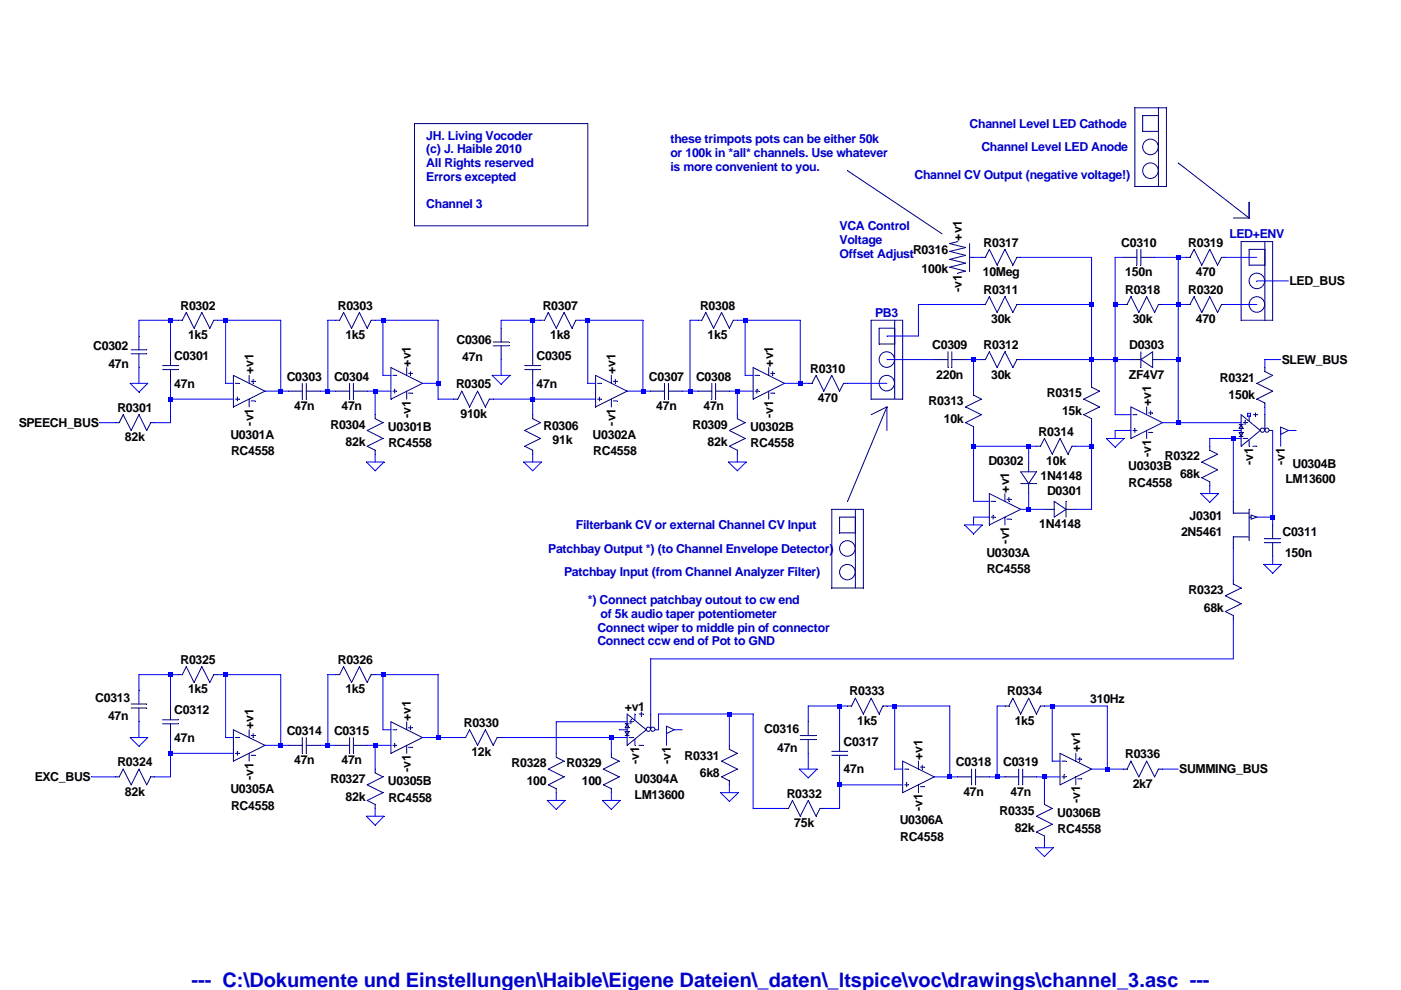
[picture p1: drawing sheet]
<svg xmlns="http://www.w3.org/2000/svg" width="297mm" height="210mm" viewBox="0 0 297 210" stroke-linecap="round" stroke-linejoin="round" font-family="sans-serif">
<defs><g id="words">
<text font-size="4.2" fill="#0000c8" x="40.6" y="209.2">--- C:\Dokumente und Einstellungen\Haible\Eigene Dateien\_daten\_ltspice\voc\drawings\channel_3.asc ---</text>
<g font-size="2.6" fill="#0000c8">
<text x="90.4" y="29.6">JH. Living Vocoder</text>
<text x="205.6" y="27.1">Channel Level LED Cathode</text>
<text x="90.4" y="32.5">(c) J. Haible 2010</text>
<text x="90.4" y="35.4">All Rights reserved</text>
<text x="142.2" y="30.4">these trimpots pots can be either 50k</text>
<text x="142.2" y="33.3">or 100k in *all* channels. Use whatever</text>
<text x="208.1" y="32.1">Channel Level LED Anode</text>
<text x="90.4" y="38.4">Errors excepted</text>
<text x="142.2" y="36.2">is more convenient to you.</text>
<text x="193.9" y="37.9">Channel CV Output (negative voltage!)</text>
<text x="90.4" y="44.2">Channel 3</text>
<text x="178" y="48.8">VCA Control</text>
<text x="178" y="51.7">Voltage</text>
<text x="260.6" y="50.5">LED+ENV</text>
<text x="178" y="54.6">Offset Adjust</text>
<text x="185.5" y="67.1">PB3</text>
<text x="122.1" y="112.2">Filterbank CV or external Channel CV Input</text>
<text x="116.2" y="117.2">Patchbay Output *) (to Channel Envelope Detector)</text>
<text x="119.6" y="122.2">Patchbay Input (from Channel Analyzer Filter)</text>
<text x="124.6" y="128.1">*) Connect patchbay outout to cw end</text>
<text x="127.3" y="131">of 5k audio taper potentiometer</text>
<text x="126.7" y="133.9">Connect wiper to middle pin of connector</text>
<text x="126.7" y="136.8">Connect ccw end of Pot to GND</text>
</g>
<g font-size="2.6">
<text x="193.6" y="53.8">R0316</text>
<text x="204" y="51" transform="rotate(-90 204 51)">+v1</text>
<text x="208.5" y="52.3">R0317</text>
<text x="237.7" y="52.3">C0310</text>
<text x="251.9" y="52.3">R0319</text>
<text x="195.4" y="58">100k</text>
<text x="208.4" y="58.5">10Meg</text>
<text x="238.6" y="58.5">150n</text>
<text x="253.5" y="58.5">470</text>
<text x="38.3" y="65.7">R0302</text>
<text x="71.6" y="65.7">R0303</text>
<text x="115.1" y="65.7">R0307</text>
<text x="148.4" y="65.7">R0308</text>
<text x="204" y="61.9" transform="rotate(-90 204 61.9)">-v1</text>
<text x="208.5" y="62.3">R0311</text>
<text x="238.5" y="62.3">R0318</text>
<text x="251.9" y="62.3">R0320</text>
<text x="273.4" y="60.5">LED_BUS</text>
<text x="39.9" y="71.9">1k5</text>
<text x="73.2" y="71.9">1k5</text>
<text x="116.7" y="71.9">1k8</text>
<text x="150" y="71.9">1k5</text>
<text x="210.1" y="68.6">30k</text>
<text x="240.2" y="68.6">30k</text>
<text x="253.5" y="68.6">470</text>
<text x="19.8" y="74.1">C0302</text>
<text x="37" y="76.3">C0301</text>
<text x="87.1" y="77.7" transform="rotate(-90 87.1 77.7)">+v1</text>
<text x="96.8" y="73">C0306</text>
<text x="98" y="76.6">47n</text>
<text x="113.7" y="76.3">C0305</text>
<text x="163.9" y="77.7" transform="rotate(-90 163.9 77.7)">+v1</text>
<text x="197.7" y="74">C0309</text>
<text x="208.5" y="74">R0312</text>
<text x="239.4" y="74">D0303</text>
<text x="271.8" y="77.1">SLEW_BUS</text>
<text x="23" y="78.1">47n</text>
<text x="37" y="82.2">47n</text>
<text x="53.7" y="79.4" transform="rotate(-90 53.7 79.4)">+v1</text>
<text x="60.8" y="80.7">C0303</text>
<text x="70.8" y="80.7">C0304</text>
<text x="96.7" y="82.3">R0305</text>
<text x="113.7" y="82.2">47n</text>
<text x="130.5" y="79.4" transform="rotate(-90 130.5 79.4)">+v1</text>
<text x="137.6" y="80.7">C0307</text>
<text x="147.6" y="80.7">C0308</text>
<text x="171.8" y="79">R0310</text>
<text x="198.5" y="80.3">220n</text>
<text x="210.1" y="80.3">30k</text>
<text x="239.3" y="80.3">ZF4V7</text>
<text x="258.7" y="80.9">R0321</text>
<text x="24.9" y="87.3">R0301</text>
<text x="62.4" y="87">47n</text>
<text x="72.4" y="87">47n</text>
<text x="87.1" y="88.6" transform="rotate(-90 87.1 88.6)">-v1</text>
<text x="97.6" y="88.6">910k</text>
<text x="139.1" y="87">47n</text>
<text x="149.1" y="87">47n</text>
<text x="163.9" y="88.6" transform="rotate(-90 163.9 88.6)">-v1</text>
<text x="173.4" y="85.3">470</text>
<text x="196.9" y="85.9">R0313</text>
<text x="200.1" y="89.7">10k</text>
<text x="222" y="84.2">R0315</text>
<text x="225.2" y="88">15k</text>
<text x="244" y="86.1" transform="rotate(-90 244 86.1)">+v1</text>
<text x="260.5" y="84.7">150k</text>
<text x="4" y="90.5">SPEECH_BUS</text>
<text x="26.5" y="93.6">82k</text>
<text x="48.8" y="93">U0301A</text>
<text x="53.7" y="90.3" transform="rotate(-90 53.7 90.3)">-v1</text>
<text x="70.1" y="90.9">R0304</text>
<text x="73.3" y="94.7">82k</text>
<text x="82.3" y="91.4">U0301B</text>
<text x="82.3" y="94.9">RC4558</text>
<text x="115.2" y="91.2">R0306</text>
<text x="117.2" y="94.1">91k</text>
<text x="125.6" y="93">U0302A</text>
<text x="130.5" y="90.3" transform="rotate(-90 130.5 90.3)">-v1</text>
<text x="146.8" y="90.9">R0309</text>
<text x="150" y="94.7">82k</text>
<text x="159" y="91.4">U0302B</text>
<text x="159.1" y="94.9">RC4558</text>
<text x="220.2" y="92.4">R0314</text>
<text x="49" y="96.6">RC4558</text>
<text x="125.8" y="96.6">RC4558</text>
<text x="209.5" y="98.6">D0302</text>
<text x="220.6" y="101.8">1N4148</text>
<text x="221.8" y="98.6">10k</text>
<text x="239.2" y="99.7">U0303B</text>
<text x="244" y="96.9" transform="rotate(-90 244 96.9)">-v1</text>
<text x="247" y="97.6">R0322</text>
<text x="250.2" y="101.3">68k</text>
<text x="265.7" y="98.6" transform="rotate(-90 265.7 98.6)">-v1</text>
<text x="272.4" y="98.6" transform="rotate(-90 272.4 98.6)">-v1</text>
<text x="274" y="99.1">U0304B</text>
<text x="214" y="104.4" transform="rotate(-90 214 104.4)">+v1</text>
<text x="222" y="105">D0301</text>
<text x="239.3" y="103.2">RC4558</text>
<text x="272.5" y="102.5">LM13600</text>
<text x="220.3" y="112">1N4148</text>
<text x="250.4" y="113.7">2N5461</text>
<text x="252.2" y="110.2">J0301</text>
<text x="271.9" y="113.7">C0311</text>
<text x="209.1" y="118">U0303A</text>
<text x="214" y="115.3" transform="rotate(-90 214 115.3)">-v1</text>
<text x="272.5" y="118">150n</text>
<text x="209.2" y="121.6">RC4558</text>
<text x="252" y="126">R0323</text>
<text x="255.2" y="129.7">68k</text>
<text x="38.3" y="140.8">R0325</text>
<text x="71.6" y="140.8">R0326</text>
<text x="20.2" y="148.8">C0313</text>
<text x="39.9" y="147">1k5</text>
<text x="73.2" y="147">1k5</text>
<text x="180.1" y="147.4">R0333</text>
<text x="213.5" y="147.4">R0334</text>
<text x="231.1" y="149.1">310Hz</text>
<text x="22.9" y="152.7">47n</text>
<text x="37" y="151.4">C0312</text>
<text x="53.7" y="154.5" transform="rotate(-90 53.7 154.5)">+v1</text>
<text x="60.8" y="155.8">C0314</text>
<text x="70.8" y="155.8">C0315</text>
<text x="87.1" y="152.8" transform="rotate(-90 87.1 152.8)">+v1</text>
<text x="98.3" y="154.1">R0330</text>
<text x="132.5" y="150.8">+v1</text>
<text x="162" y="155.5">C0316</text>
<text x="181.7" y="153.7">1k5</text>
<text x="215.1" y="153.7">1k5</text>
<text x="37" y="157.3">47n</text>
<text x="99.9" y="160.4">12k</text>
<text x="145.2" y="161">R0331</text>
<text x="164.8" y="159.3">47n</text>
<text x="178.9" y="158.1">C0317</text>
<text x="195.6" y="161.2" transform="rotate(-90 195.6 161.2)">+v1</text>
<text x="229" y="159.5" transform="rotate(-90 229 159.5)">+v1</text>
<text x="238.5" y="160.8">R0336</text>
<text x="7.4" y="165.6">EXC_BUS</text>
<text x="24.9" y="162.5">R0324</text>
<text x="53.7" y="165.4" transform="rotate(-90 53.7 165.4)">-v1</text>
<text x="62.4" y="162.1">47n</text>
<text x="70.1" y="166">R0327</text>
<text x="72.4" y="162.1">47n</text>
<text x="82.3" y="166.5">U0305B</text>
<text x="87.1" y="163.7" transform="rotate(-90 87.1 163.7)">-v1</text>
<text x="108.5" y="162.7">R0328</text>
<text x="111.7" y="166.5">100</text>
<text x="120.1" y="162.7">R0329</text>
<text x="123.4" y="166.5">100</text>
<text x="134.5" y="166">U0304A</text>
<text x="135.5" y="162" transform="rotate(-90 135.5 162)">-v1</text>
<text x="142.2" y="162" transform="rotate(-90 142.2 162)">-v1</text>
<text x="148.4" y="164.8">6k8</text>
<text x="178.9" y="164">47n</text>
<text x="202.7" y="162.5">C0318</text>
<text x="212.7" y="162.5">C0319</text>
<text x="240.2" y="167">2k7</text>
<text x="250" y="163.9">SUMMING_BUS</text>
<text x="26.5" y="168.7">82k</text>
<text x="48.8" y="168.1">U0305A</text>
<text x="49" y="171.7">RC4558</text>
<text x="73.3" y="169.8">82k</text>
<text x="82.3" y="170">RC4558</text>
<text x="134.5" y="169.5">LM13600</text>
<text x="166.8" y="169.1">R0332</text>
<text x="195.6" y="172" transform="rotate(-90 195.6 172)">-v1</text>
<text x="204.3" y="168.7">47n</text>
<text x="211.9" y="172.7">R0335</text>
<text x="214.2" y="168.7">47n</text>
<text x="224.2" y="173.1">U0306B</text>
<text x="229" y="170.3" transform="rotate(-90 229 170.3)">-v1</text>
<text x="168.4" y="175.4">75k</text>
<text x="190.8" y="174.8">U0306A</text>
<text x="190.8" y="178.4">RC4558</text>
<text x="215.1" y="176.4">82k</text>
<text x="224.2" y="176.7">RC4558</text>
</g>
</g></defs>
<path d="M189.7 67.9v16.7" fill="none" stroke="#00007f" stroke-width=".21"/>
<path d="M268.2 51.2v16.7" fill="none" stroke="#00007f" stroke-width=".21"/>
<path d="M181.4 108v16.7" fill="none" stroke="#00007f" stroke-width=".21"/>
<path d="M188 86.3l-8.3 20" fill="none" stroke="#00007f" stroke-width=".21"/>
<path d="M188 86.3v5" fill="none" stroke="#00007f" stroke-width=".21"/>
<path d="M188 86.3l-3.3 1.6" fill="none" stroke="#00007f" stroke-width=".21"/>
<path d="M245.6 22.9v16.6" fill="none" stroke="#00007f" stroke-width=".21"/>
<path d="M249.8 34.5l15 11.7" fill="none" stroke="#00007f" stroke-width=".21"/>
<path d="M264.8 42.9v3.3" fill="none" stroke="#00007f" stroke-width=".21"/>
<path d="M264.8 42.9v3.3" fill="none" stroke="#00007f" stroke-width=".21"/>
<path d="M261.5 46.2h3.3" fill="none" stroke="#00007f" stroke-width=".21"/>
<path d="M179.7 36.2l20 13.4" fill="none" stroke="#00007f" stroke-width=".21"/>
<path d="M184.7 84.6h6.7" fill="none" stroke="#00007f" stroke-width=".21"/>
<path d="M184.7 67.9v16.7" fill="none" stroke="#00007f" stroke-width=".21"/>
<path d="M184.7 67.9h6.7" fill="none" stroke="#00007f" stroke-width=".21"/>
<path d="M191.4 67.9v16.7" fill="none" stroke="#00007f" stroke-width=".21"/>
<path d="M186.4 72.9h3.3" fill="none" stroke="#00007f" stroke-width=".21"/>
<path d="M186.4 69.6v3.3" fill="none" stroke="#00007f" stroke-width=".21"/>
<path d="M186.4 69.6h3.3" fill="none" stroke="#00007f" stroke-width=".21"/>
<path d="M189.7 69.6v3.3" fill="none" stroke="#00007f" stroke-width=".21"/>
<path d="M263.1 67.9h6.7" fill="none" stroke="#00007f" stroke-width=".21"/>
<path d="M263.1 51.2v16.7" fill="none" stroke="#00007f" stroke-width=".21"/>
<path d="M263.1 51.2h6.7" fill="none" stroke="#00007f" stroke-width=".21"/>
<path d="M269.8 51.2v16.7" fill="none" stroke="#00007f" stroke-width=".21"/>
<path d="M264.8 56.2h3.4" fill="none" stroke="#00007f" stroke-width=".21"/>
<path d="M264.8 52.9v3.3" fill="none" stroke="#00007f" stroke-width=".21"/>
<path d="M264.8 52.9h3.4" fill="none" stroke="#00007f" stroke-width=".21"/>
<path d="M268.2 52.9v3.3" fill="none" stroke="#00007f" stroke-width=".21"/>
<path d="M176.4 124.7h6.6" fill="none" stroke="#00007f" stroke-width=".21"/>
<path d="M176.4 108v16.7" fill="none" stroke="#00007f" stroke-width=".21"/>
<path d="M176.4 108h6.6" fill="none" stroke="#00007f" stroke-width=".21"/>
<path d="M183 108v16.7" fill="none" stroke="#00007f" stroke-width=".21"/>
<path d="M178 113h3.4" fill="none" stroke="#00007f" stroke-width=".21"/>
<path d="M178 109.6v3.4" fill="none" stroke="#00007f" stroke-width=".21"/>
<path d="M178 109.6h3.4" fill="none" stroke="#00007f" stroke-width=".21"/>
<path d="M181.4 109.6v3.4" fill="none" stroke="#00007f" stroke-width=".21"/>
<path d="M240.6 39.5h6.7" fill="none" stroke="#00007f" stroke-width=".21"/>
<path d="M240.6 22.9v16.6" fill="none" stroke="#00007f" stroke-width=".21"/>
<path d="M240.6 22.9h6.7" fill="none" stroke="#00007f" stroke-width=".21"/>
<path d="M247.3 22.9v16.6" fill="none" stroke="#00007f" stroke-width=".21"/>
<path d="M242.3 27.9h3.3" fill="none" stroke="#00007f" stroke-width=".21"/>
<path d="M242.3 24.5v3.4" fill="none" stroke="#00007f" stroke-width=".21"/>
<path d="M242.3 24.5h3.3" fill="none" stroke="#00007f" stroke-width=".21"/>
<path d="M245.6 24.5v3.4" fill="none" stroke="#00007f" stroke-width=".21"/>
<path d="M87.9 47.9h36.7" fill="none" stroke="#00007f" stroke-width=".21"/>
<path d="M87.9 26.2v21.7" fill="none" stroke="#00007f" stroke-width=".21"/>
<path d="M87.9 26.2h36.7" fill="none" stroke="#00007f" stroke-width=".21"/>
<path d="M124.6 26.2v21.7" fill="none" stroke="#00007f" stroke-width=".21"/>
<g fill="none" stroke="#00007f" stroke-width=".21">
<path d="M24.5 89.6h.8"/>
<circle cx="243.9" cy="36.2" r="1.65"/>
<circle cx="243.9" cy="31.2" r="1.65"/>
<circle cx="266.5" cy="59.6" r="1.65"/>
<circle cx="188" cy="76.2" r="1.64"/>
<circle cx="266.5" cy="64.6" r="1.65"/>
<circle cx="188" cy="81.2" r="1.64"/>
<circle cx="179.7" cy="116.3" r="1.65"/>
<circle cx="179.7" cy="121.3" r="1.64"/>
</g>
<path d="M26.1 87.9l-.8 1.7" fill="none" stroke="#00007f" stroke-width=".21"/>
<path d="M26.1 87.9l1.7 3.4" fill="none" stroke="#00007f" stroke-width=".21"/>
<path d="M29.5 87.9l-1.7 3.4" fill="none" stroke="#00007f" stroke-width=".21"/>
<path d="M29.5 87.9l1.6 3.4" fill="none" stroke="#00007f" stroke-width=".21"/>
<path d="M32 89.6h.8" fill="none" stroke="#00007f" stroke-width=".21"/>
<path d="M32 89.6l-.9 1.7" fill="none" stroke="#00007f" stroke-width=".21"/>
<path d="M36.1 78.4v2.9" fill="none" stroke="#00007f" stroke-width=".21"/>
<path d="M36.1 74.6v2.9" fill="none" stroke="#00007f" stroke-width=".21"/>
<path d="M34.5 77.5h3.3" fill="none" stroke="#00007f" stroke-width=".21"/>
<path d="M34.5 78.4h3.3" fill="none" stroke="#00007f" stroke-width=".21"/>
<path d="M29.5 75v2.9" fill="none" stroke="#00007f" stroke-width=".21"/>
<path d="M29.5 71.2v3" fill="none" stroke="#00007f" stroke-width=".21"/>
<path d="M27.8 74.2h3.3" fill="none" stroke="#00007f" stroke-width=".21"/>
<path d="M27.8 75h3.3" fill="none" stroke="#00007f" stroke-width=".21"/>
<path d="M49.5 79.6l6.7 3.3" fill="none" stroke="#00007f" stroke-width=".21"/>
<path d="M56.2 82.9l-6.7 3.4" fill="none" stroke="#00007f" stroke-width=".21"/>
<path d="M49.5 79.6v6.7" fill="none" stroke="#00007f" stroke-width=".21"/>
<path d="M49.9 81.3h.9" fill="none" stroke="#00007f" stroke-width=".21"/>
<path d="M49.9 84.6h.9" fill="none" stroke="#00007f" stroke-width=".21"/>
<path d="M50.3 84.2v.8" fill="none" stroke="#00007f" stroke-width=".21"/>
<path d="M52.8 79.6v1.7" fill="none" stroke="#00007f" stroke-width=".21"/>
<path d="M52.8 84.6v1.7" fill="none" stroke="#00007f" stroke-width=".21"/>
<path d="M53.3 80.9h.8" fill="none" stroke="#00007f" stroke-width=".21"/>
<path d="M53.7 80.4v.9" fill="none" stroke="#00007f" stroke-width=".21"/>
<path d="M53.3 85h.8" fill="none" stroke="#00007f" stroke-width=".21"/>
<path d="M37.8 67.9h.8" fill="none" stroke="#00007f" stroke-width=".21"/>
<path d="M39.5 66.3l-.9 1.6" fill="none" stroke="#00007f" stroke-width=".21"/>
<path d="M39.5 66.3l1.6 3.3" fill="none" stroke="#00007f" stroke-width=".21"/>
<path d="M42.8 66.3l-1.7 3.3" fill="none" stroke="#00007f" stroke-width=".21"/>
<path d="M42.8 66.3l1.7 3.3" fill="none" stroke="#00007f" stroke-width=".21"/>
<path d="M45.3 67.9h.8" fill="none" stroke="#00007f" stroke-width=".21"/>
<path d="M45.3 67.9l-.8 1.7" fill="none" stroke="#00007f" stroke-width=".21"/>
<path d="M61.2 82.9h2.9" fill="none" stroke="#00007f" stroke-width=".21"/>
<path d="M64.9 82.9h3" fill="none" stroke="#00007f" stroke-width=".21"/>
<path d="M64.9 81.3v3.3" fill="none" stroke="#00007f" stroke-width=".21"/>
<path d="M64.1 81.3v3.3" fill="none" stroke="#00007f" stroke-width=".21"/>
<path d="M71.2 82.9h2.9" fill="none" stroke="#00007f" stroke-width=".21"/>
<path d="M74.9 82.9h2.9" fill="none" stroke="#00007f" stroke-width=".21"/>
<path d="M74.9 81.3v3.3" fill="none" stroke="#00007f" stroke-width=".21"/>
<path d="M74.1 81.3v3.3" fill="none" stroke="#00007f" stroke-width=".21"/>
<path d="M82.9 77.9l6.7 3.4" fill="none" stroke="#00007f" stroke-width=".21"/>
<path d="M89.6 81.3l-6.7 3.3" fill="none" stroke="#00007f" stroke-width=".21"/>
<path d="M82.9 77.9v6.7" fill="none" stroke="#00007f" stroke-width=".21"/>
<path d="M83.3 79.6h.8" fill="none" stroke="#00007f" stroke-width=".21"/>
<path d="M83.3 82.9h.8" fill="none" stroke="#00007f" stroke-width=".21"/>
<path d="M83.7 82.5v.9" fill="none" stroke="#00007f" stroke-width=".21"/>
<path d="M86.2 77.9v1.7" fill="none" stroke="#00007f" stroke-width=".21"/>
<path d="M86.2 82.9v1.7" fill="none" stroke="#00007f" stroke-width=".21"/>
<path d="M86.6 79.2h.9" fill="none" stroke="#00007f" stroke-width=".21"/>
<path d="M87 78.8v.8" fill="none" stroke="#00007f" stroke-width=".21"/>
<path d="M86.6 83.4h.9" fill="none" stroke="#00007f" stroke-width=".21"/>
<path d="M79.5 87.9v.9" fill="none" stroke="#00007f" stroke-width=".21"/>
<path d="M79.5 88.8l1.7 .8" fill="none" stroke="#00007f" stroke-width=".21"/>
<path d="M81.2 89.6l-3.4 1.7" fill="none" stroke="#00007f" stroke-width=".21"/>
<path d="M77.8 91.3l3.4 1.7" fill="none" stroke="#00007f" stroke-width=".21"/>
<path d="M81.2 93l-3.4 1.6" fill="none" stroke="#00007f" stroke-width=".21"/>
<path d="M79.5 95.5v.8" fill="none" stroke="#00007f" stroke-width=".21"/>
<path d="M77.8 94.6l1.7 .9" fill="none" stroke="#00007f" stroke-width=".21"/>
<path d="M71.2 67.9h.8" fill="none" stroke="#00007f" stroke-width=".21"/>
<path d="M72.9 66.3l-.9 1.6" fill="none" stroke="#00007f" stroke-width=".21"/>
<path d="M72.9 66.3l1.6 3.3" fill="none" stroke="#00007f" stroke-width=".21"/>
<path d="M76.2 66.3l-1.7 3.3" fill="none" stroke="#00007f" stroke-width=".21"/>
<path d="M76.2 66.3l1.6 3.3" fill="none" stroke="#00007f" stroke-width=".21"/>
<path d="M78.7 67.9h.8" fill="none" stroke="#00007f" stroke-width=".21"/>
<path d="M78.7 67.9l-.9 1.7" fill="none" stroke="#00007f" stroke-width=".21"/>
<path d="M96.2 84.6h.9" fill="none" stroke="#00007f" stroke-width=".21"/>
<path d="M97.9 82.9l-.8 1.7" fill="none" stroke="#00007f" stroke-width=".21"/>
<path d="M97.9 82.9l1.7 3.4" fill="none" stroke="#00007f" stroke-width=".21"/>
<path d="M101.3 82.9l-1.7 3.4" fill="none" stroke="#00007f" stroke-width=".21"/>
<path d="M101.3 82.9l1.6 3.4" fill="none" stroke="#00007f" stroke-width=".21"/>
<path d="M103.8 84.6h.8" fill="none" stroke="#00007f" stroke-width=".21"/>
<path d="M103.8 84.6l-.9 1.7" fill="none" stroke="#00007f" stroke-width=".21"/>
<path d="M112.9 78.4v2.9" fill="none" stroke="#00007f" stroke-width=".21"/>
<path d="M112.9 74.6v2.9" fill="none" stroke="#00007f" stroke-width=".21"/>
<path d="M111.2 77.5h3.4" fill="none" stroke="#00007f" stroke-width=".21"/>
<path d="M111.2 78.4h3.4" fill="none" stroke="#00007f" stroke-width=".21"/>
<path d="M106.3 73.3v2.9" fill="none" stroke="#00007f" stroke-width=".21"/>
<path d="M106.3 69.6v2.9" fill="none" stroke="#00007f" stroke-width=".21"/>
<path d="M104.6 72.5h3.3" fill="none" stroke="#00007f" stroke-width=".21"/>
<path d="M104.6 73.3h3.3" fill="none" stroke="#00007f" stroke-width=".21"/>
<path d="M126.3 79.6l6.7 3.3" fill="none" stroke="#00007f" stroke-width=".21"/>
<path d="M133 82.9l-6.7 3.4" fill="none" stroke="#00007f" stroke-width=".21"/>
<path d="M126.3 79.6v6.7" fill="none" stroke="#00007f" stroke-width=".21"/>
<path d="M126.7 81.3h.8" fill="none" stroke="#00007f" stroke-width=".21"/>
<path d="M126.7 84.6h.8" fill="none" stroke="#00007f" stroke-width=".21"/>
<path d="M127.1 84.2v.8" fill="none" stroke="#00007f" stroke-width=".21"/>
<path d="M129.6 79.6v1.7" fill="none" stroke="#00007f" stroke-width=".21"/>
<path d="M129.6 84.6v1.7" fill="none" stroke="#00007f" stroke-width=".21"/>
<path d="M130 80.9h.8" fill="none" stroke="#00007f" stroke-width=".21"/>
<path d="M130.5 80.4v.9" fill="none" stroke="#00007f" stroke-width=".21"/>
<path d="M130 85h.8" fill="none" stroke="#00007f" stroke-width=".21"/>
<path d="M114.6 67.9h.8" fill="none" stroke="#00007f" stroke-width=".21"/>
<path d="M116.2 66.3l-.8 1.6" fill="none" stroke="#00007f" stroke-width=".21"/>
<path d="M116.2 66.3l1.7 3.3" fill="none" stroke="#00007f" stroke-width=".21"/>
<path d="M119.6 66.3l-1.7 3.3" fill="none" stroke="#00007f" stroke-width=".21"/>
<path d="M119.6 66.3l1.7 3.3" fill="none" stroke="#00007f" stroke-width=".21"/>
<path d="M122.1 67.9h.8" fill="none" stroke="#00007f" stroke-width=".21"/>
<path d="M122.1 67.9l-.8 1.7" fill="none" stroke="#00007f" stroke-width=".21"/>
<path d="M138 82.9h2.9" fill="none" stroke="#00007f" stroke-width=".21"/>
<path d="M141.7 82.9h2.9" fill="none" stroke="#00007f" stroke-width=".21"/>
<path d="M141.7 81.3v3.3" fill="none" stroke="#00007f" stroke-width=".21"/>
<path d="M140.9 81.3v3.3" fill="none" stroke="#00007f" stroke-width=".21"/>
<path d="M148 82.9h2.9" fill="none" stroke="#00007f" stroke-width=".21"/>
<path d="M151.7 82.9h2.9" fill="none" stroke="#00007f" stroke-width=".21"/>
<path d="M151.7 81.3v3.3" fill="none" stroke="#00007f" stroke-width=".21"/>
<path d="M150.9 81.3v3.3" fill="none" stroke="#00007f" stroke-width=".21"/>
<path d="M159.7 77.9l6.6 3.4" fill="none" stroke="#00007f" stroke-width=".21"/>
<path d="M166.3 81.3l-6.6 3.3" fill="none" stroke="#00007f" stroke-width=".21"/>
<path d="M159.7 77.9v6.7" fill="none" stroke="#00007f" stroke-width=".21"/>
<path d="M160.1 79.6h.8" fill="none" stroke="#00007f" stroke-width=".21"/>
<path d="M160.1 82.9h.8" fill="none" stroke="#00007f" stroke-width=".21"/>
<path d="M160.5 82.5v.9" fill="none" stroke="#00007f" stroke-width=".21"/>
<path d="M163 77.9v1.7" fill="none" stroke="#00007f" stroke-width=".21"/>
<path d="M163 82.9v1.7" fill="none" stroke="#00007f" stroke-width=".21"/>
<path d="M163.4 79.2h.8" fill="none" stroke="#00007f" stroke-width=".21"/>
<path d="M163.8 78.8v.8" fill="none" stroke="#00007f" stroke-width=".21"/>
<path d="M163.4 83.4h.8" fill="none" stroke="#00007f" stroke-width=".21"/>
<path d="M156.3 87.9v.9" fill="none" stroke="#00007f" stroke-width=".21"/>
<path d="M156.3 88.8l1.7 .8" fill="none" stroke="#00007f" stroke-width=".21"/>
<path d="M158 89.6l-3.4 1.7" fill="none" stroke="#00007f" stroke-width=".21"/>
<path d="M154.6 91.3l3.4 1.7" fill="none" stroke="#00007f" stroke-width=".21"/>
<path d="M158 93l-3.4 1.6" fill="none" stroke="#00007f" stroke-width=".21"/>
<path d="M156.3 95.5v.8" fill="none" stroke="#00007f" stroke-width=".21"/>
<path d="M154.6 94.6l1.7 .9" fill="none" stroke="#00007f" stroke-width=".21"/>
<path d="M148 67.9h.8" fill="none" stroke="#00007f" stroke-width=".21"/>
<path d="M149.6 66.3l-.8 1.6" fill="none" stroke="#00007f" stroke-width=".21"/>
<path d="M149.6 66.3l1.7 3.3" fill="none" stroke="#00007f" stroke-width=".21"/>
<path d="M153 66.3l-1.7 3.3" fill="none" stroke="#00007f" stroke-width=".21"/>
<path d="M153 66.3l1.6 3.3" fill="none" stroke="#00007f" stroke-width=".21"/>
<path d="M155.5 67.9h.8" fill="none" stroke="#00007f" stroke-width=".21"/>
<path d="M155.5 67.9l-.9 1.7" fill="none" stroke="#00007f" stroke-width=".21"/>
<path d="M112.9 87.9v.9" fill="none" stroke="#00007f" stroke-width=".21"/>
<path d="M112.9 88.8l1.7 .8" fill="none" stroke="#00007f" stroke-width=".21"/>
<path d="M114.6 89.6l-3.4 1.7" fill="none" stroke="#00007f" stroke-width=".21"/>
<path d="M111.2 91.3l3.4 1.7" fill="none" stroke="#00007f" stroke-width=".21"/>
<path d="M114.6 93l-3.4 1.6" fill="none" stroke="#00007f" stroke-width=".21"/>
<path d="M112.9 95.5v.8" fill="none" stroke="#00007f" stroke-width=".21"/>
<path d="M111.2 94.6l1.7 .9" fill="none" stroke="#00007f" stroke-width=".21"/>
<path d="M171.4 81.3h.8" fill="none" stroke="#00007f" stroke-width=".21"/>
<path d="M173 79.6l-.8 1.7" fill="none" stroke="#00007f" stroke-width=".21"/>
<path d="M173 79.6l1.7 3.3" fill="none" stroke="#00007f" stroke-width=".21"/>
<path d="M176.4 79.6l-1.7 3.3" fill="none" stroke="#00007f" stroke-width=".21"/>
<path d="M176.4 79.6l1.6 3.3" fill="none" stroke="#00007f" stroke-width=".21"/>
<path d="M178.9 81.3h.8" fill="none" stroke="#00007f" stroke-width=".21"/>
<path d="M178.9 81.3l-.9 1.6" fill="none" stroke="#00007f" stroke-width=".21"/>
<path d="M198.1 76.2h2.9" fill="none" stroke="#00007f" stroke-width=".21"/>
<path d="M201.8 76.2h2.9" fill="none" stroke="#00007f" stroke-width=".21"/>
<path d="M201.8 74.6v3.3" fill="none" stroke="#00007f" stroke-width=".21"/>
<path d="M201 74.6v3.3" fill="none" stroke="#00007f" stroke-width=".21"/>
<path d="M208.1 76.2h.8" fill="none" stroke="#00007f" stroke-width=".21"/>
<path d="M209.8 74.6l-.9 1.6" fill="none" stroke="#00007f" stroke-width=".21"/>
<path d="M209.8 74.6l1.6 3.3" fill="none" stroke="#00007f" stroke-width=".21"/>
<path d="M213.1 74.6l-1.7 3.3" fill="none" stroke="#00007f" stroke-width=".21"/>
<path d="M213.1 74.6l1.7 3.3" fill="none" stroke="#00007f" stroke-width=".21"/>
<path d="M215.6 76.2h.8" fill="none" stroke="#00007f" stroke-width=".21"/>
<path d="M215.6 76.2l-.8 1.7" fill="none" stroke="#00007f" stroke-width=".21"/>
<path d="M208.1 64.6h.8" fill="none" stroke="#00007f" stroke-width=".21"/>
<path d="M209.8 62.9l-.9 1.7" fill="none" stroke="#00007f" stroke-width=".21"/>
<path d="M209.8 62.9l1.6 3.4" fill="none" stroke="#00007f" stroke-width=".21"/>
<path d="M213.1 62.9l-1.7 3.4" fill="none" stroke="#00007f" stroke-width=".21"/>
<path d="M213.1 62.9l1.7 3.4" fill="none" stroke="#00007f" stroke-width=".21"/>
<path d="M215.6 64.6h.8" fill="none" stroke="#00007f" stroke-width=".21"/>
<path d="M215.6 64.6l-.8 1.7" fill="none" stroke="#00007f" stroke-width=".21"/>
<path d="M209.8 104.6l6.6 3.4" fill="none" stroke="#00007f" stroke-width=".21"/>
<path d="M216.4 108l-6.6 3.3" fill="none" stroke="#00007f" stroke-width=".21"/>
<path d="M209.8 104.6v6.7" fill="none" stroke="#00007f" stroke-width=".21"/>
<path d="M210.1 106.3h.9" fill="none" stroke="#00007f" stroke-width=".21"/>
<path d="M210.1 109.6h.9" fill="none" stroke="#00007f" stroke-width=".21"/>
<path d="M210.6 109.2v.9" fill="none" stroke="#00007f" stroke-width=".21"/>
<path d="M213.1 104.6v1.7" fill="none" stroke="#00007f" stroke-width=".21"/>
<path d="M213.1 109.6v1.7" fill="none" stroke="#00007f" stroke-width=".21"/>
<path d="M213.5 105.9h.8" fill="none" stroke="#00007f" stroke-width=".21"/>
<path d="M213.9 105.5v.8" fill="none" stroke="#00007f" stroke-width=".21"/>
<path d="M213.5 110.1h.8" fill="none" stroke="#00007f" stroke-width=".21"/>
<path d="M206.4 82.9v.9" fill="none" stroke="#00007f" stroke-width=".21"/>
<path d="M206.4 83.8l1.7 .8" fill="none" stroke="#00007f" stroke-width=".21"/>
<path d="M208.1 84.6l-3.4 1.7" fill="none" stroke="#00007f" stroke-width=".21"/>
<path d="M204.7 86.3l3.4 1.6" fill="none" stroke="#00007f" stroke-width=".21"/>
<path d="M208.1 87.9l-3.4 1.7" fill="none" stroke="#00007f" stroke-width=".21"/>
<path d="M206.4 90.5v.8" fill="none" stroke="#00007f" stroke-width=".21"/>
<path d="M204.7 89.6l1.7 .9" fill="none" stroke="#00007f" stroke-width=".21"/>
<path d="M219.7 94.6h.9" fill="none" stroke="#00007f" stroke-width=".21"/>
<path d="M221.4 93l-.8 1.6" fill="none" stroke="#00007f" stroke-width=".21"/>
<path d="M221.4 93l1.7 3.3" fill="none" stroke="#00007f" stroke-width=".21"/>
<path d="M224.7 93l-1.6 3.3" fill="none" stroke="#00007f" stroke-width=".21"/>
<path d="M224.7 93l1.7 3.3" fill="none" stroke="#00007f" stroke-width=".21"/>
<path d="M227.3 94.6h.8" fill="none" stroke="#00007f" stroke-width=".21"/>
<path d="M227.3 94.6l-.9 1.7" fill="none" stroke="#00007f" stroke-width=".21"/>
<path d="M226 106.3v3.3" fill="none" stroke="#00007f" stroke-width=".21"/>
<path d="M223.5 106.3v3.3" fill="none" stroke="#00007f" stroke-width=".21"/>
<path d="M223.5 106.3l2.5 1.7" fill="none" stroke="#00007f" stroke-width=".21"/>
<path d="M226 108l-2.5 1.6" fill="none" stroke="#00007f" stroke-width=".21"/>
<path d="M221.4 108h2.1" fill="none" stroke="#00007f" stroke-width=".21"/>
<path d="M226 108h2.1" fill="none" stroke="#00007f" stroke-width=".21"/>
<path d="M216.4 102.5h3.3" fill="none" stroke="#00007f" stroke-width=".21"/>
<path d="M216.4 100h3.3" fill="none" stroke="#00007f" stroke-width=".21"/>
<path d="M219.7 100l-1.6 2.5" fill="none" stroke="#00007f" stroke-width=".21"/>
<path d="M216.4 100l1.7 2.5" fill="none" stroke="#00007f" stroke-width=".21"/>
<path d="M218.1 98v2" fill="none" stroke="#00007f" stroke-width=".21"/>
<path d="M218.1 102.5v2.1" fill="none" stroke="#00007f" stroke-width=".21"/>
<path d="M231.4 81.3v.8" fill="none" stroke="#00007f" stroke-width=".21"/>
<path d="M231.4 82.1l1.7 .8" fill="none" stroke="#00007f" stroke-width=".21"/>
<path d="M233.1 82.9l-3.3 1.7" fill="none" stroke="#00007f" stroke-width=".21"/>
<path d="M229.8 84.6l3.3 1.7" fill="none" stroke="#00007f" stroke-width=".21"/>
<path d="M233.1 86.3l-3.3 1.6" fill="none" stroke="#00007f" stroke-width=".21"/>
<path d="M231.4 88.8v.8" fill="none" stroke="#00007f" stroke-width=".21"/>
<path d="M229.8 87.9l1.6 .9" fill="none" stroke="#00007f" stroke-width=".21"/>
<path d="M203.1 51.2l-1.7 .4" fill="none" stroke="#00007f" stroke-width=".21"/>
<path d="M201.4 51.6l3.3 .9" fill="none" stroke="#00007f" stroke-width=".21"/>
<path d="M204.7 52.5l-3.3 .8" fill="none" stroke="#00007f" stroke-width=".21"/>
<path d="M201.4 53.3l3.3 .8" fill="none" stroke="#00007f" stroke-width=".21"/>
<path d="M204.7 54.1l-3.3 .9" fill="none" stroke="#00007f" stroke-width=".21"/>
<path d="M201.4 55l3.3 .8" fill="none" stroke="#00007f" stroke-width=".21"/>
<path d="M204.7 55.8l-3.3 .8" fill="none" stroke="#00007f" stroke-width=".21"/>
<path d="M201.4 56.6l3.3 .9" fill="none" stroke="#00007f" stroke-width=".21"/>
<path d="M204.7 57.5l-1.6 .4" fill="none" stroke="#00007f" stroke-width=".21"/>
<path d="M205.6 54.6h.8" fill="none" stroke="#00007f" stroke-width=".21"/>
<path d="M205.6 51.6v5.9" fill="none" stroke="#00007f" stroke-width=".21"/>
<path d="M208.1 54.6h.8" fill="none" stroke="#00007f" stroke-width=".21"/>
<path d="M209.8 52.9l-.9 1.7" fill="none" stroke="#00007f" stroke-width=".21"/>
<path d="M209.8 52.9l1.6 3.3" fill="none" stroke="#00007f" stroke-width=".21"/>
<path d="M213.1 52.9l-1.7 3.3" fill="none" stroke="#00007f" stroke-width=".21"/>
<path d="M213.1 52.9l1.7 3.3" fill="none" stroke="#00007f" stroke-width=".21"/>
<path d="M215.6 54.6h.8" fill="none" stroke="#00007f" stroke-width=".21"/>
<path d="M215.6 54.6l-.8 1.6" fill="none" stroke="#00007f" stroke-width=".21"/>
<path d="M239.8 86.3l6.7 3.3" fill="none" stroke="#00007f" stroke-width=".21"/>
<path d="M246.5 89.6l-6.7 3.4" fill="none" stroke="#00007f" stroke-width=".21"/>
<path d="M239.8 86.3v6.7" fill="none" stroke="#00007f" stroke-width=".21"/>
<path d="M240.2 87.9h.8" fill="none" stroke="#00007f" stroke-width=".21"/>
<path d="M240.2 91.3h.8" fill="none" stroke="#00007f" stroke-width=".21"/>
<path d="M240.6 90.8v.9" fill="none" stroke="#00007f" stroke-width=".21"/>
<path d="M243.1 86.3v1.6" fill="none" stroke="#00007f" stroke-width=".21"/>
<path d="M243.1 91.3v1.7" fill="none" stroke="#00007f" stroke-width=".21"/>
<path d="M243.5 87.5h.9" fill="none" stroke="#00007f" stroke-width=".21"/>
<path d="M244 87.1v.8" fill="none" stroke="#00007f" stroke-width=".21"/>
<path d="M243.5 91.7h.9" fill="none" stroke="#00007f" stroke-width=".21"/>
<path d="M238.1 64.6h.9" fill="none" stroke="#00007f" stroke-width=".21"/>
<path d="M239.8 62.9l-.8 1.7" fill="none" stroke="#00007f" stroke-width=".21"/>
<path d="M239.8 62.9l1.7 3.4" fill="none" stroke="#00007f" stroke-width=".21"/>
<path d="M243.1 62.9l-1.6 3.4" fill="none" stroke="#00007f" stroke-width=".21"/>
<path d="M243.1 62.9l1.7 3.4" fill="none" stroke="#00007f" stroke-width=".21"/>
<path d="M245.6 64.6h.9" fill="none" stroke="#00007f" stroke-width=".21"/>
<path d="M245.6 64.6l-.8 1.7" fill="none" stroke="#00007f" stroke-width=".21"/>
<path d="M241.9 74.6v3.3" fill="none" stroke="#00007f" stroke-width=".21"/>
<path d="M244.4 74.6v3.3" fill="none" stroke="#00007f" stroke-width=".21"/>
<path d="M241.9 76.2l2.5 1.7" fill="none" stroke="#00007f" stroke-width=".21"/>
<path d="M244.4 74.6l-2.5 1.6" fill="none" stroke="#00007f" stroke-width=".21"/>
<path d="M244.4 76.2h2.1" fill="none" stroke="#00007f" stroke-width=".21"/>
<path d="M239.8 76.2h2.1" fill="none" stroke="#00007f" stroke-width=".21"/>
<path d="M238.1 54.6h2.9" fill="none" stroke="#00007f" stroke-width=".21"/>
<path d="M241.9 54.6h2.9" fill="none" stroke="#00007f" stroke-width=".21"/>
<path d="M241.9 52.9v3.3" fill="none" stroke="#00007f" stroke-width=".21"/>
<path d="M241 52.9v3.3" fill="none" stroke="#00007f" stroke-width=".21"/>
<path d="M251.5 54.6h.8" fill="none" stroke="#00007f" stroke-width=".21"/>
<path d="M253.1 52.9l-.8 1.7" fill="none" stroke="#00007f" stroke-width=".21"/>
<path d="M253.1 52.9l1.7 3.3" fill="none" stroke="#00007f" stroke-width=".21"/>
<path d="M256.5 52.9l-1.7 3.3" fill="none" stroke="#00007f" stroke-width=".21"/>
<path d="M256.5 52.9l1.6 3.3" fill="none" stroke="#00007f" stroke-width=".21"/>
<path d="M259 54.6h.8" fill="none" stroke="#00007f" stroke-width=".21"/>
<path d="M259 54.6l-.9 1.6" fill="none" stroke="#00007f" stroke-width=".21"/>
<path d="M251.5 64.6h.8" fill="none" stroke="#00007f" stroke-width=".21"/>
<path d="M253.1 62.9l-.8 1.7" fill="none" stroke="#00007f" stroke-width=".21"/>
<path d="M253.1 62.9l1.7 3.4" fill="none" stroke="#00007f" stroke-width=".21"/>
<path d="M256.5 62.9l-1.7 3.4" fill="none" stroke="#00007f" stroke-width=".21"/>
<path d="M256.5 62.9l1.6 3.4" fill="none" stroke="#00007f" stroke-width=".21"/>
<path d="M259 64.6h.8" fill="none" stroke="#00007f" stroke-width=".21"/>
<path d="M259 64.6l-.9 1.7" fill="none" stroke="#00007f" stroke-width=".21"/>
<path d="M263.1 87.9l4.1 3.4" fill="none" stroke="#00007f" stroke-width=".21"/>
<path d="M267.2 91.3l-4.1 3.3" fill="none" stroke="#00007f" stroke-width=".21"/>
<path d="M263.1 87.9v6.7" fill="none" stroke="#00007f" stroke-width=".21"/>
<path d="M263.6 89.6h.8" fill="none" stroke="#00007f" stroke-width=".21"/>
<path d="M263.6 93h.8" fill="none" stroke="#00007f" stroke-width=".21"/>
<path d="M264 89.2v.8" fill="none" stroke="#00007f" stroke-width=".21"/>
<path d="M265.8 87.9h.8" fill="none" stroke="#00007f" stroke-width=".21"/>
<path d="M266.2 87.5v.8" fill="none" stroke="#00007f" stroke-width=".21"/>
<path d="M265.6 94.6h.9" fill="none" stroke="#00007f" stroke-width=".21"/>
<path d="M264.8 87.9v1.4" fill="none" stroke="#00007f" stroke-width=".21"/>
<path d="M264.8 93.3v1.3" fill="none" stroke="#00007f" stroke-width=".21"/>
<path d="M268.2 87.9v3.3" fill="none" stroke="#00007f" stroke-width=".21"/>
<path d="M269.1 91.3h.7" fill="none" stroke="#00007f" stroke-width=".21"/>
<path d="M262.7 90h.9" fill="none" stroke="#00007f" stroke-width=".21"/>
<path d="M262.7 92.5h.9" fill="none" stroke="#00007f" stroke-width=".21"/>
<path d="M263.1 90l-.4 .8" fill="none" stroke="#00007f" stroke-width=".21"/>
<path d="M262.7 90.8h.9" fill="none" stroke="#00007f" stroke-width=".21"/>
<path d="M263.1 90l.5 .8" fill="none" stroke="#00007f" stroke-width=".21"/>
<path d="M262.7 91.7l.4 .8" fill="none" stroke="#00007f" stroke-width=".21"/>
<path d="M262.7 91.7h.9" fill="none" stroke="#00007f" stroke-width=".21"/>
<path d="M263.6 91.7l-.5 .8" fill="none" stroke="#00007f" stroke-width=".21"/>
<path d="M271.5 90.6v1.5" fill="none" stroke="#00007f" stroke-width=".21"/>
<path d="M273.2 91.3l-1.7 .8" fill="none" stroke="#00007f" stroke-width=".21"/>
<path d="M271.5 90.6l1.7 .7" fill="none" stroke="#00007f" stroke-width=".21"/>
<g fill="none" stroke="#00007f" stroke-width=".21">
<circle cx="267.7" cy="91.2" r=".46"/>
<circle cx="268.6" cy="91.2" r=".45"/>
</g>
<path d="M264.5 87.6h.6" fill="none" stroke="#00f" stroke-width=".21"/>
<path d="M265.1 87.6v.7" fill="none" stroke="#00f" stroke-width=".21"/>
<path d="M264.5 88.3h.6" fill="none" stroke="#00f" stroke-width=".21"/>
<path d="M264.5 87.6v.7" fill="none" stroke="#00f" stroke-width=".21"/>
<path d="M268.2 77.9v.9" fill="none" stroke="#00007f" stroke-width=".21"/>
<path d="M268.2 78.8l1.6 .8" fill="none" stroke="#00007f" stroke-width=".21"/>
<path d="M269.8 79.6l-3.3 1.7" fill="none" stroke="#00007f" stroke-width=".21"/>
<path d="M266.5 81.3l3.3 1.6" fill="none" stroke="#00007f" stroke-width=".21"/>
<path d="M269.8 82.9l-3.3 1.7" fill="none" stroke="#00007f" stroke-width=".21"/>
<path d="M268.2 85.4v.9" fill="none" stroke="#00007f" stroke-width=".21"/>
<path d="M266.5 84.6l1.7 .8" fill="none" stroke="#00007f" stroke-width=".21"/>
<path d="M269.8 111.3v2.9" fill="none" stroke="#00007f" stroke-width=".21"/>
<path d="M269.8 115.1v2.9" fill="none" stroke="#00007f" stroke-width=".21"/>
<path d="M268.2 115.1h3.3" fill="none" stroke="#00007f" stroke-width=".21"/>
<path d="M268.2 114.2h3.3" fill="none" stroke="#00007f" stroke-width=".21"/>
<path d="M264.8 108v6.6" fill="none" stroke="#00007f" stroke-width=".21"/>
<path d="M261.5 106.3v2.5" fill="none" stroke="#00007f" stroke-width=".21"/>
<path d="M261.5 108.8h3.3" fill="none" stroke="#00007f" stroke-width=".21"/>
<path d="M261.5 113.8v2.5" fill="none" stroke="#00007f" stroke-width=".21"/>
<path d="M261.5 113.8h3.3" fill="none" stroke="#00007f" stroke-width=".21"/>
<path d="M264.8 109.6h.5" fill="none" stroke="#00007f" stroke-width=".21"/>
<path d="M265.3 109.2l1.2 .4" fill="none" stroke="#00007f" stroke-width=".21"/>
<path d="M266.5 109.6l-1.2 .5" fill="none" stroke="#00007f" stroke-width=".21"/>
<path d="M265.3 109.2v.9" fill="none" stroke="#00007f" stroke-width=".21"/>
<path d="M256.5 94.6v.9" fill="none" stroke="#00007f" stroke-width=".21"/>
<path d="M256.5 95.5l1.6 .8" fill="none" stroke="#00007f" stroke-width=".21"/>
<path d="M258.1 96.3l-3.3 1.7" fill="none" stroke="#00007f" stroke-width=".21"/>
<path d="M254.8 98l3.3 1.6" fill="none" stroke="#00007f" stroke-width=".21"/>
<path d="M258.1 99.6l-3.3 1.7" fill="none" stroke="#00007f" stroke-width=".21"/>
<path d="M256.5 102.2v.8" fill="none" stroke="#00007f" stroke-width=".21"/>
<path d="M254.8 101.3l1.7 .9" fill="none" stroke="#00007f" stroke-width=".21"/>
<path d="M261.5 123v.8" fill="none" stroke="#00007f" stroke-width=".21"/>
<path d="M261.5 123.8l1.6 .9" fill="none" stroke="#00007f" stroke-width=".21"/>
<path d="M263.1 124.7l-3.3 1.6" fill="none" stroke="#00007f" stroke-width=".21"/>
<path d="M259.8 126.3l3.3 1.7" fill="none" stroke="#00007f" stroke-width=".21"/>
<path d="M263.1 128l-3.3 1.7" fill="none" stroke="#00007f" stroke-width=".21"/>
<path d="M261.5 130.5v.9" fill="none" stroke="#00007f" stroke-width=".21"/>
<path d="M259.8 129.7l1.7 .8" fill="none" stroke="#00007f" stroke-width=".21"/>
<path d="M24.5 164.7h.8" fill="none" stroke="#00007f" stroke-width=".21"/>
<path d="M26.1 163.1l-.8 1.6" fill="none" stroke="#00007f" stroke-width=".21"/>
<path d="M26.1 163.1l1.7 3.3" fill="none" stroke="#00007f" stroke-width=".21"/>
<path d="M29.5 163.1l-1.7 3.3" fill="none" stroke="#00007f" stroke-width=".21"/>
<path d="M29.5 163.1l1.6 3.3" fill="none" stroke="#00007f" stroke-width=".21"/>
<path d="M32 164.7h.8" fill="none" stroke="#00007f" stroke-width=".21"/>
<path d="M32 164.7l-.9 1.7" fill="none" stroke="#00007f" stroke-width=".21"/>
<path d="M36.1 153.5v2.9" fill="none" stroke="#00007f" stroke-width=".21"/>
<path d="M36.1 149.7v2.9" fill="none" stroke="#00007f" stroke-width=".21"/>
<path d="M34.5 152.6h3.3" fill="none" stroke="#00007f" stroke-width=".21"/>
<path d="M34.5 153.5h3.3" fill="none" stroke="#00007f" stroke-width=".21"/>
<path d="M29.5 150.1v2.9" fill="none" stroke="#00007f" stroke-width=".21"/>
<path d="M29.5 146.3v3" fill="none" stroke="#00007f" stroke-width=".21"/>
<path d="M27.8 149.3h3.3" fill="none" stroke="#00007f" stroke-width=".21"/>
<path d="M27.8 150.1h3.3" fill="none" stroke="#00007f" stroke-width=".21"/>
<path d="M49.5 154.7l6.7 3.3" fill="none" stroke="#00007f" stroke-width=".21"/>
<path d="M56.2 158l-6.7 3.4" fill="none" stroke="#00007f" stroke-width=".21"/>
<path d="M49.5 154.7v6.7" fill="none" stroke="#00007f" stroke-width=".21"/>
<path d="M49.9 156.4h.9" fill="none" stroke="#00007f" stroke-width=".21"/>
<path d="M49.9 159.7h.9" fill="none" stroke="#00007f" stroke-width=".21"/>
<path d="M50.3 159.3v.8" fill="none" stroke="#00007f" stroke-width=".21"/>
<path d="M52.8 154.7v1.7" fill="none" stroke="#00007f" stroke-width=".21"/>
<path d="M52.8 159.7v1.7" fill="none" stroke="#00007f" stroke-width=".21"/>
<path d="M53.3 156h.8" fill="none" stroke="#00007f" stroke-width=".21"/>
<path d="M53.7 155.5v.9" fill="none" stroke="#00007f" stroke-width=".21"/>
<path d="M53.3 160.1h.8" fill="none" stroke="#00007f" stroke-width=".21"/>
<path d="M37.8 143h.8" fill="none" stroke="#00007f" stroke-width=".21"/>
<path d="M39.5 141.4l-.9 1.6" fill="none" stroke="#00007f" stroke-width=".21"/>
<path d="M39.5 141.4l1.6 3.3" fill="none" stroke="#00007f" stroke-width=".21"/>
<path d="M42.8 141.4l-1.7 3.3" fill="none" stroke="#00007f" stroke-width=".21"/>
<path d="M42.8 141.4l1.7 3.3" fill="none" stroke="#00007f" stroke-width=".21"/>
<path d="M45.3 143h.8" fill="none" stroke="#00007f" stroke-width=".21"/>
<path d="M45.3 143l-.8 1.7" fill="none" stroke="#00007f" stroke-width=".21"/>
<path d="M61.2 158h2.9" fill="none" stroke="#00007f" stroke-width=".21"/>
<path d="M64.9 158h3" fill="none" stroke="#00007f" stroke-width=".21"/>
<path d="M64.9 156.4v3.3" fill="none" stroke="#00007f" stroke-width=".21"/>
<path d="M64.1 156.4v3.3" fill="none" stroke="#00007f" stroke-width=".21"/>
<path d="M71.2 158h2.9" fill="none" stroke="#00007f" stroke-width=".21"/>
<path d="M74.9 158h2.9" fill="none" stroke="#00007f" stroke-width=".21"/>
<path d="M74.9 156.4v3.3" fill="none" stroke="#00007f" stroke-width=".21"/>
<path d="M74.1 156.4v3.3" fill="none" stroke="#00007f" stroke-width=".21"/>
<path d="M82.9 153l6.7 3.4" fill="none" stroke="#00007f" stroke-width=".21"/>
<path d="M89.6 156.4l-6.7 3.3" fill="none" stroke="#00007f" stroke-width=".21"/>
<path d="M82.9 153v6.7" fill="none" stroke="#00007f" stroke-width=".21"/>
<path d="M83.3 154.7h.8" fill="none" stroke="#00007f" stroke-width=".21"/>
<path d="M83.3 158h.8" fill="none" stroke="#00007f" stroke-width=".21"/>
<path d="M83.7 157.6v.9" fill="none" stroke="#00007f" stroke-width=".21"/>
<path d="M86.2 153v1.7" fill="none" stroke="#00007f" stroke-width=".21"/>
<path d="M86.2 158v1.7" fill="none" stroke="#00007f" stroke-width=".21"/>
<path d="M86.6 154.3h.9" fill="none" stroke="#00007f" stroke-width=".21"/>
<path d="M87 153.9v.8" fill="none" stroke="#00007f" stroke-width=".21"/>
<path d="M86.6 158.5h.9" fill="none" stroke="#00007f" stroke-width=".21"/>
<path d="M79.5 163.1v.8" fill="none" stroke="#00007f" stroke-width=".21"/>
<path d="M79.5 163.9l1.7 .8" fill="none" stroke="#00007f" stroke-width=".21"/>
<path d="M81.2 164.7l-3.4 1.7" fill="none" stroke="#00007f" stroke-width=".21"/>
<path d="M77.8 166.4l3.4 1.7" fill="none" stroke="#00007f" stroke-width=".21"/>
<path d="M81.2 168.1l-3.4 1.6" fill="none" stroke="#00007f" stroke-width=".21"/>
<path d="M79.5 170.6v.8" fill="none" stroke="#00007f" stroke-width=".21"/>
<path d="M77.8 169.7l1.7 .9" fill="none" stroke="#00007f" stroke-width=".21"/>
<path d="M71.2 143h.8" fill="none" stroke="#00007f" stroke-width=".21"/>
<path d="M72.9 141.4l-.9 1.6" fill="none" stroke="#00007f" stroke-width=".21"/>
<path d="M72.9 141.4l1.6 3.3" fill="none" stroke="#00007f" stroke-width=".21"/>
<path d="M76.2 141.4l-1.7 3.3" fill="none" stroke="#00007f" stroke-width=".21"/>
<path d="M76.2 141.4l1.6 3.3" fill="none" stroke="#00007f" stroke-width=".21"/>
<path d="M78.7 143h.8" fill="none" stroke="#00007f" stroke-width=".21"/>
<path d="M78.7 143l-.9 1.7" fill="none" stroke="#00007f" stroke-width=".21"/>
<path d="M133 151.4l4 3.3" fill="none" stroke="#00007f" stroke-width=".21"/>
<path d="M137 154.7l-4 3.3" fill="none" stroke="#00007f" stroke-width=".21"/>
<path d="M133 151.4v6.6" fill="none" stroke="#00007f" stroke-width=".21"/>
<path d="M133.4 153h.8" fill="none" stroke="#00007f" stroke-width=".21"/>
<path d="M133.4 156.4h.8" fill="none" stroke="#00007f" stroke-width=".21"/>
<path d="M133.8 152.6v.9" fill="none" stroke="#00007f" stroke-width=".21"/>
<path d="M135.5 151.4h.9" fill="none" stroke="#00007f" stroke-width=".21"/>
<path d="M136 151v.8" fill="none" stroke="#00007f" stroke-width=".21"/>
<path d="M135.5 158h.8" fill="none" stroke="#00007f" stroke-width=".21"/>
<path d="M134.6 151.4v1.3" fill="none" stroke="#00007f" stroke-width=".21"/>
<path d="M134.6 156.7v1.3" fill="none" stroke="#00007f" stroke-width=".21"/>
<path d="M138 151.4v3.2" fill="none" stroke="#00007f" stroke-width=".21"/>
<path d="M138.9 154.7h.7" fill="none" stroke="#00007f" stroke-width=".21"/>
<path d="M132.5 153.5h.9" fill="none" stroke="#00007f" stroke-width=".21"/>
<path d="M132.5 156h.9" fill="none" stroke="#00007f" stroke-width=".21"/>
<path d="M133 153.5l-.5 .8" fill="none" stroke="#00007f" stroke-width=".21"/>
<path d="M132.5 154.3h.9" fill="none" stroke="#00007f" stroke-width=".21"/>
<path d="M133 153.5l.4 .8" fill="none" stroke="#00007f" stroke-width=".21"/>
<path d="M132.5 155.1l.5 .9" fill="none" stroke="#00007f" stroke-width=".21"/>
<path d="M132.5 155.1h.9" fill="none" stroke="#00007f" stroke-width=".21"/>
<path d="M133.4 155.1l-.4 .9" fill="none" stroke="#00007f" stroke-width=".21"/>
<path d="M141.3 154v1.5" fill="none" stroke="#00007f" stroke-width=".21"/>
<path d="M143 154.7l-1.7 .8" fill="none" stroke="#00007f" stroke-width=".21"/>
<path d="M141.3 154l1.7 .7" fill="none" stroke="#00007f" stroke-width=".21"/>
<g fill="none" stroke="#00007f" stroke-width=".21">
<path d="M129.6 159.7v.9"/>
<circle cx="137.5" cy="154.6" r=".45"/>
<circle cx="138.4" cy="154.6" r=".45"/>
</g>
<path d="M129.6 160.6l1.7 .8" fill="none" stroke="#00007f" stroke-width=".21"/>
<path d="M131.3 161.4l-3.4 1.7" fill="none" stroke="#00007f" stroke-width=".21"/>
<path d="M127.9 163.1l3.4 1.6" fill="none" stroke="#00007f" stroke-width=".21"/>
<path d="M131.3 164.7l-3.4 1.7" fill="none" stroke="#00007f" stroke-width=".21"/>
<path d="M129.6 167.2v.9" fill="none" stroke="#00007f" stroke-width=".21"/>
<path d="M127.9 166.4l1.7 .8" fill="none" stroke="#00007f" stroke-width=".21"/>
<path d="M117.9 159.7v.9" fill="none" stroke="#00007f" stroke-width=".21"/>
<path d="M117.9 160.6l1.7 .8" fill="none" stroke="#00007f" stroke-width=".21"/>
<path d="M119.6 161.4l-3.4 1.7" fill="none" stroke="#00007f" stroke-width=".21"/>
<path d="M116.2 163.1l3.4 1.6" fill="none" stroke="#00007f" stroke-width=".21"/>
<path d="M119.6 164.7l-3.4 1.7" fill="none" stroke="#00007f" stroke-width=".21"/>
<path d="M117.9 167.2v.9" fill="none" stroke="#00007f" stroke-width=".21"/>
<path d="M116.2 166.4l1.7 .8" fill="none" stroke="#00007f" stroke-width=".21"/>
<path d="M97.9 156.4h.8" fill="none" stroke="#00007f" stroke-width=".21"/>
<path d="M99.6 154.7l-.9 1.7" fill="none" stroke="#00007f" stroke-width=".21"/>
<path d="M99.6 154.7l1.7 3.3" fill="none" stroke="#00007f" stroke-width=".21"/>
<path d="M102.9 154.7l-1.6 3.3" fill="none" stroke="#00007f" stroke-width=".21"/>
<path d="M102.9 154.7l1.7 3.3" fill="none" stroke="#00007f" stroke-width=".21"/>
<path d="M105.4 156.4h.9" fill="none" stroke="#00007f" stroke-width=".21"/>
<path d="M105.4 156.4l-.8 1.6" fill="none" stroke="#00007f" stroke-width=".21"/>
<path d="M166.3 171.4h.9" fill="none" stroke="#00007f" stroke-width=".21"/>
<path d="M168 169.7l-.8 1.7" fill="none" stroke="#00007f" stroke-width=".21"/>
<path d="M168 169.7l1.7 3.4" fill="none" stroke="#00007f" stroke-width=".21"/>
<path d="M171.4 169.7l-1.7 3.4" fill="none" stroke="#00007f" stroke-width=".21"/>
<path d="M171.4 169.7l1.6 3.4" fill="none" stroke="#00007f" stroke-width=".21"/>
<path d="M173.9 171.4h.8" fill="none" stroke="#00007f" stroke-width=".21"/>
<path d="M173.9 171.4l-.9 1.7" fill="none" stroke="#00007f" stroke-width=".21"/>
<path d="M178 160.1v3" fill="none" stroke="#00007f" stroke-width=".21"/>
<path d="M178 156.4v2.9" fill="none" stroke="#00007f" stroke-width=".21"/>
<path d="M176.4 159.3h3.3" fill="none" stroke="#00007f" stroke-width=".21"/>
<path d="M176.4 160.1h3.3" fill="none" stroke="#00007f" stroke-width=".21"/>
<path d="M171.4 156.8v2.9" fill="none" stroke="#00007f" stroke-width=".21"/>
<path d="M171.4 153v3" fill="none" stroke="#00007f" stroke-width=".21"/>
<path d="M169.7 156h3.3" fill="none" stroke="#00007f" stroke-width=".21"/>
<path d="M169.7 156.8h3.3" fill="none" stroke="#00007f" stroke-width=".21"/>
<path d="M191.4 161.4l6.7 3.3" fill="none" stroke="#00007f" stroke-width=".21"/>
<path d="M198.1 164.7l-6.7 3.4" fill="none" stroke="#00007f" stroke-width=".21"/>
<path d="M191.4 161.4v6.7" fill="none" stroke="#00007f" stroke-width=".21"/>
<path d="M191.8 163.1h.8" fill="none" stroke="#00007f" stroke-width=".21"/>
<path d="M191.8 166.4h.8" fill="none" stroke="#00007f" stroke-width=".21"/>
<path d="M192.2 166v.8" fill="none" stroke="#00007f" stroke-width=".21"/>
<path d="M194.7 161.4v1.7" fill="none" stroke="#00007f" stroke-width=".21"/>
<path d="M194.7 166.4v1.7" fill="none" stroke="#00007f" stroke-width=".21"/>
<path d="M195.2 162.6h.8" fill="none" stroke="#00007f" stroke-width=".21"/>
<path d="M195.5 162.2v.9" fill="none" stroke="#00007f" stroke-width=".21"/>
<path d="M195.2 166.8h.8" fill="none" stroke="#00007f" stroke-width=".21"/>
<path d="M179.7 149.7h.8" fill="none" stroke="#00007f" stroke-width=".21"/>
<path d="M181.4 148l-.9 1.7" fill="none" stroke="#00007f" stroke-width=".21"/>
<path d="M181.4 148l1.6 3.4" fill="none" stroke="#00007f" stroke-width=".21"/>
<path d="M184.7 148l-1.7 3.4" fill="none" stroke="#00007f" stroke-width=".21"/>
<path d="M184.7 148l1.7 3.4" fill="none" stroke="#00007f" stroke-width=".21"/>
<path d="M187.2 149.7h.8" fill="none" stroke="#00007f" stroke-width=".21"/>
<path d="M187.2 149.7l-.8 1.7" fill="none" stroke="#00007f" stroke-width=".21"/>
<path d="M203.1 164.7h2.9" fill="none" stroke="#00007f" stroke-width=".21"/>
<path d="M206.8 164.7h3" fill="none" stroke="#00007f" stroke-width=".21"/>
<path d="M206.8 163.1v3.3" fill="none" stroke="#00007f" stroke-width=".21"/>
<path d="M206 163.1v3.3" fill="none" stroke="#00007f" stroke-width=".21"/>
<path d="M213.1 164.7h2.9" fill="none" stroke="#00007f" stroke-width=".21"/>
<path d="M216.8 164.7h2.9" fill="none" stroke="#00007f" stroke-width=".21"/>
<path d="M216.8 163.1v3.3" fill="none" stroke="#00007f" stroke-width=".21"/>
<path d="M216 163.1v3.3" fill="none" stroke="#00007f" stroke-width=".21"/>
<path d="M224.7 159.7l6.7 3.4" fill="none" stroke="#00007f" stroke-width=".21"/>
<path d="M231.4 163.1l-6.7 3.3" fill="none" stroke="#00007f" stroke-width=".21"/>
<path d="M224.7 159.7v6.7" fill="none" stroke="#00007f" stroke-width=".21"/>
<path d="M225.2 161.4h.8" fill="none" stroke="#00007f" stroke-width=".21"/>
<path d="M225.2 164.7h.8" fill="none" stroke="#00007f" stroke-width=".21"/>
<path d="M225.6 164.3v.8" fill="none" stroke="#00007f" stroke-width=".21"/>
<path d="M228.1 159.7v1.7" fill="none" stroke="#00007f" stroke-width=".21"/>
<path d="M228.1 164.7v1.7" fill="none" stroke="#00007f" stroke-width=".21"/>
<path d="M228.5 161h.9" fill="none" stroke="#00007f" stroke-width=".21"/>
<path d="M228.9 160.6v.8" fill="none" stroke="#00007f" stroke-width=".21"/>
<path d="M228.5 165.1h.9" fill="none" stroke="#00007f" stroke-width=".21"/>
<path d="M221.4 169.7v.9" fill="none" stroke="#00007f" stroke-width=".21"/>
<path d="M221.4 170.6l1.7 .8" fill="none" stroke="#00007f" stroke-width=".21"/>
<path d="M223.1 171.4l-3.4 1.7" fill="none" stroke="#00007f" stroke-width=".21"/>
<path d="M219.7 173.1l3.4 1.7" fill="none" stroke="#00007f" stroke-width=".21"/>
<path d="M223.1 174.8l-3.4 1.6" fill="none" stroke="#00007f" stroke-width=".21"/>
<path d="M221.4 177.2v.9" fill="none" stroke="#00007f" stroke-width=".21"/>
<path d="M219.7 176.4l1.7 .8" fill="none" stroke="#00007f" stroke-width=".21"/>
<path d="M213.1 149.7h.8" fill="none" stroke="#00007f" stroke-width=".21"/>
<path d="M214.8 148l-.9 1.7" fill="none" stroke="#00007f" stroke-width=".21"/>
<path d="M214.8 148l1.6 3.4" fill="none" stroke="#00007f" stroke-width=".21"/>
<path d="M218.1 148l-1.7 3.4" fill="none" stroke="#00007f" stroke-width=".21"/>
<path d="M218.1 148l1.6 3.4" fill="none" stroke="#00007f" stroke-width=".21"/>
<path d="M220.6 149.7h.8" fill="none" stroke="#00007f" stroke-width=".21"/>
<path d="M220.6 149.7l-.9 1.7" fill="none" stroke="#00007f" stroke-width=".21"/>
<path d="M154.6 158v.9" fill="none" stroke="#00007f" stroke-width=".21"/>
<path d="M154.6 158.9l1.7 .8" fill="none" stroke="#00007f" stroke-width=".21"/>
<path d="M156.3 159.7l-3.3 1.7" fill="none" stroke="#00007f" stroke-width=".21"/>
<path d="M153 161.4l3.3 1.7" fill="none" stroke="#00007f" stroke-width=".21"/>
<path d="M156.3 163.1l-3.3 1.6" fill="none" stroke="#00007f" stroke-width=".21"/>
<path d="M154.6 165.6v.8" fill="none" stroke="#00007f" stroke-width=".21"/>
<path d="M153 164.7l1.6 .9" fill="none" stroke="#00007f" stroke-width=".21"/>
<path d="M238.1 163.1h.9" fill="none" stroke="#00007f" stroke-width=".21"/>
<path d="M239.8 161.4l-.8 1.7" fill="none" stroke="#00007f" stroke-width=".21"/>
<path d="M239.8 161.4l1.7 3.3" fill="none" stroke="#00007f" stroke-width=".21"/>
<path d="M243.1 161.4l-1.6 3.3" fill="none" stroke="#00007f" stroke-width=".21"/>
<path d="M243.1 161.4l1.7 3.3" fill="none" stroke="#00007f" stroke-width=".21"/>
<path d="M245.6 163.1h.9" fill="none" stroke="#00007f" stroke-width=".21"/>
<path d="M245.6 163.1l-.8 1.6" fill="none" stroke="#00007f" stroke-width=".21"/>
<g fill="none" stroke="#00f" stroke-width=".21">
<path d="M206.4 54.6h1.7M104.3 79.6h3.8l-1.8 1.9zM27.6 81.3h3.7l-1.8 1.8zM77.7 98h3.7l-1.9 1.8zM111 98h3.8l-1.9 1.8zM154.4 98h3.8l-1.9 1.8zM234.6 93h3.7l-1.9 1.8zM204.5 111.3h3.8l-1.9 1.9zM254.6 104.6h3.8l-1.9 1.9zM268 119.7h3.7l-1.9 1.8zM27.6 156.4h3.7l-1.8 1.8zM77.7 173.1h3.7l-1.9 1.9z"/>
<path d="M116 169.7h3.8l-1.9 1.9zM127.7 169.7h3.8l-1.9 1.9zM152.8 168.1h3.7l-1.9 1.8zM169.5 163.1h3.7l-1.8 1.8zM219.5 179.7h3.8l-1.9 1.9z"/>
</g>
<path d="M216.4 54.6h15" fill="none" stroke="#00f" stroke-width=".21"/>
<path d="M236.4 54.6h1.7" fill="none" stroke="#00f" stroke-width=".21"/>
<path d="M244.8 54.6h5" fill="none" stroke="#00f" stroke-width=".21"/>
<path d="M249.8 54.6h1.7" fill="none" stroke="#00f" stroke-width=".21"/>
<path d="M259.8 54.6h6.7" fill="none" stroke="#00f" stroke-width=".21"/>
<path d="M266.5 59.6h6.7" fill="none" stroke="#00f" stroke-width=".21"/>
<path d="M194.7 64.6h13.4" fill="none" stroke="#00f" stroke-width=".21"/>
<path d="M231.4 54.6v10" fill="none" stroke="#00f" stroke-width=".21"/>
<path d="M216.4 64.6h15" fill="none" stroke="#00f" stroke-width=".21"/>
<path d="M236.4 54.6v10" fill="none" stroke="#00f" stroke-width=".21"/>
<path d="M236.4 64.6h1.7" fill="none" stroke="#00f" stroke-width=".21"/>
<path d="M249.8 54.6v10" fill="none" stroke="#00f" stroke-width=".21"/>
<path d="M246.5 64.6h3.3" fill="none" stroke="#00f" stroke-width=".21"/>
<path d="M249.8 64.6h1.7" fill="none" stroke="#00f" stroke-width=".21"/>
<path d="M259.8 64.6h6.7" fill="none" stroke="#00f" stroke-width=".21"/>
<path d="M29.5 67.9h6.6" fill="none" stroke="#00f" stroke-width=".21"/>
<path d="M36.1 67.9h1.7" fill="none" stroke="#00f" stroke-width=".21"/>
<path d="M46.1 67.9h1.7" fill="none" stroke="#00f" stroke-width=".21"/>
<path d="M47.8 67.9h11.7" fill="none" stroke="#00f" stroke-width=".21"/>
<path d="M69.5 67.9h1.7" fill="none" stroke="#00f" stroke-width=".21"/>
<path d="M79.5 67.9h1.7" fill="none" stroke="#00f" stroke-width=".21"/>
<path d="M81.2 67.9h11.7" fill="none" stroke="#00f" stroke-width=".21"/>
<path d="M106.3 67.9h6.6" fill="none" stroke="#00f" stroke-width=".21"/>
<path d="M112.9 67.9h1.7" fill="none" stroke="#00f" stroke-width=".21"/>
<path d="M122.9 67.9h1.7" fill="none" stroke="#00f" stroke-width=".21"/>
<path d="M124.6 67.9h11.7" fill="none" stroke="#00f" stroke-width=".21"/>
<path d="M146.3 67.9h1.7" fill="none" stroke="#00f" stroke-width=".21"/>
<path d="M156.3 67.9h1.7" fill="none" stroke="#00f" stroke-width=".21"/>
<path d="M158 67.9h11.7" fill="none" stroke="#00f" stroke-width=".21"/>
<path d="M106.3 67.9v1.7" fill="none" stroke="#00f" stroke-width=".21"/>
<path d="M29.5 67.9v3.3" fill="none" stroke="#00f" stroke-width=".21"/>
<path d="M194.7 64.6v6.6" fill="none" stroke="#00f" stroke-width=".21"/>
<path d="M188 71.2h6.7" fill="none" stroke="#00f" stroke-width=".21"/>
<path d="M36.1 67.9v6.7" fill="none" stroke="#00f" stroke-width=".21"/>
<path d="M112.9 67.9v6.7" fill="none" stroke="#00f" stroke-width=".21"/>
<path d="M188 76.2h10.1" fill="none" stroke="#00f" stroke-width=".21"/>
<path d="M204.7 76.2h1.7" fill="none" stroke="#00f" stroke-width=".21"/>
<path d="M206.4 76.2h1.7" fill="none" stroke="#00f" stroke-width=".21"/>
<path d="M231.4 64.6v11.6" fill="none" stroke="#00f" stroke-width=".21"/>
<path d="M216.4 76.2h15" fill="none" stroke="#00f" stroke-width=".21"/>
<path d="M236.4 64.6v11.6" fill="none" stroke="#00f" stroke-width=".21"/>
<path d="M231.4 76.2h5" fill="none" stroke="#00f" stroke-width=".21"/>
<path d="M236.4 76.2h3.4" fill="none" stroke="#00f" stroke-width=".21"/>
<path d="M249.8 64.6v11.6" fill="none" stroke="#00f" stroke-width=".21"/>
<path d="M246.5 76.2h3.3" fill="none" stroke="#00f" stroke-width=".21"/>
<path d="M268.2 76.2h3.3" fill="none" stroke="#00f" stroke-width=".21"/>
<path d="M268.2 76.2v1.7" fill="none" stroke="#00f" stroke-width=".21"/>
<path d="M81.2 67.9v11.7" fill="none" stroke="#00f" stroke-width=".21"/>
<path d="M81.2 79.6h1.7" fill="none" stroke="#00f" stroke-width=".21"/>
<path d="M106.3 76.2v3.4" fill="none" stroke="#00f" stroke-width=".21"/>
<path d="M158 67.9v11.7" fill="none" stroke="#00f" stroke-width=".21"/>
<path d="M158 79.6h1.7" fill="none" stroke="#00f" stroke-width=".21"/>
<path d="M29.5 77.9v3.4" fill="none" stroke="#00f" stroke-width=".21"/>
<path d="M47.8 67.9v13.4" fill="none" stroke="#00f" stroke-width=".21"/>
<path d="M47.8 81.3h1.7" fill="none" stroke="#00f" stroke-width=".21"/>
<path d="M92.9 67.9v13.4" fill="none" stroke="#00f" stroke-width=".21"/>
<path d="M89.6 81.3h3.3" fill="none" stroke="#00f" stroke-width=".21"/>
<path d="M124.6 67.9v13.4" fill="none" stroke="#00f" stroke-width=".21"/>
<path d="M124.6 81.3h1.7" fill="none" stroke="#00f" stroke-width=".21"/>
<path d="M169.7 67.9v13.4" fill="none" stroke="#00f" stroke-width=".21"/>
<path d="M166.3 81.3h3.4" fill="none" stroke="#00f" stroke-width=".21"/>
<path d="M169.7 81.3h1.7" fill="none" stroke="#00f" stroke-width=".21"/>
<path d="M179.7 81.3h8.3" fill="none" stroke="#00f" stroke-width=".21"/>
<path d="M231.4 76.2v5.1" fill="none" stroke="#00f" stroke-width=".21"/>
<path d="M59.5 67.9v15" fill="none" stroke="#00f" stroke-width=".21"/>
<path d="M56.2 82.9h3.3" fill="none" stroke="#00f" stroke-width=".21"/>
<path d="M59.5 82.9h1.7" fill="none" stroke="#00f" stroke-width=".21"/>
<path d="M69.5 67.9v15" fill="none" stroke="#00f" stroke-width=".21"/>
<path d="M67.9 82.9h1.6" fill="none" stroke="#00f" stroke-width=".21"/>
<path d="M69.5 82.9h1.7" fill="none" stroke="#00f" stroke-width=".21"/>
<path d="M77.8 82.9h1.7" fill="none" stroke="#00f" stroke-width=".21"/>
<path d="M79.5 82.9h3.4" fill="none" stroke="#00f" stroke-width=".21"/>
<path d="M136.3 67.9v15" fill="none" stroke="#00f" stroke-width=".21"/>
<path d="M133 82.9h3.3" fill="none" stroke="#00f" stroke-width=".21"/>
<path d="M136.3 82.9h1.7" fill="none" stroke="#00f" stroke-width=".21"/>
<path d="M146.3 67.9v15" fill="none" stroke="#00f" stroke-width=".21"/>
<path d="M144.6 82.9h1.7" fill="none" stroke="#00f" stroke-width=".21"/>
<path d="M146.3 82.9h1.7" fill="none" stroke="#00f" stroke-width=".21"/>
<path d="M154.6 82.9h1.7" fill="none" stroke="#00f" stroke-width=".21"/>
<path d="M156.3 82.9h3.4" fill="none" stroke="#00f" stroke-width=".21"/>
<path d="M206.4 76.2v6.7" fill="none" stroke="#00f" stroke-width=".21"/>
<path d="M36.1 81.3v3.3" fill="none" stroke="#00f" stroke-width=".21"/>
<path d="M36.1 84.6h13.4" fill="none" stroke="#00f" stroke-width=".21"/>
<path d="M92.9 81.3v3.3" fill="none" stroke="#00f" stroke-width=".21"/>
<path d="M92.9 84.6h3.3" fill="none" stroke="#00f" stroke-width=".21"/>
<path d="M112.9 81.3v3.3" fill="none" stroke="#00f" stroke-width=".21"/>
<path d="M104.6 84.6h8.3" fill="none" stroke="#00f" stroke-width=".21"/>
<path d="M112.9 84.6h13.4" fill="none" stroke="#00f" stroke-width=".21"/>
<path d="M79.5 82.9v5" fill="none" stroke="#00f" stroke-width=".21"/>
<path d="M112.9 84.6v3.3" fill="none" stroke="#00f" stroke-width=".21"/>
<path d="M156.3 82.9v5" fill="none" stroke="#00f" stroke-width=".21"/>
<path d="M236.4 76.2v11.7" fill="none" stroke="#00f" stroke-width=".21"/>
<path d="M236.4 87.9h3.4" fill="none" stroke="#00f" stroke-width=".21"/>
<path d="M268.2 86.3v1.6" fill="none" stroke="#00f" stroke-width=".21"/>
<path d="M21.1 89.6h3.4" fill="none" stroke="#00f" stroke-width=".21"/>
<path d="M36.1 84.6v5" fill="none" stroke="#00f" stroke-width=".21"/>
<path d="M32.8 89.6h3.3" fill="none" stroke="#00f" stroke-width=".21"/>
<path d="M249.8 76.2v13.4" fill="none" stroke="#00f" stroke-width=".21"/>
<path d="M246.5 89.6h3.3" fill="none" stroke="#00f" stroke-width=".21"/>
<path d="M249.8 89.6h13.3" fill="none" stroke="#00f" stroke-width=".21"/>
<path d="M236.4 91.3h3.4" fill="none" stroke="#00f" stroke-width=".21"/>
<path d="M261.5 91.3h1.6" fill="none" stroke="#00f" stroke-width=".21"/>
<path d="M273.2 91.3h1.6" fill="none" stroke="#00f" stroke-width=".21"/>
<path d="M236.4 91.3v1.7" fill="none" stroke="#00f" stroke-width=".21"/>
<path d="M256.5 93h5" fill="none" stroke="#00f" stroke-width=".21"/>
<path d="M261.5 93h1.6" fill="none" stroke="#00f" stroke-width=".21"/>
<path d="M206.4 91.3v3.3" fill="none" stroke="#00f" stroke-width=".21"/>
<path d="M206.4 94.6h11.7" fill="none" stroke="#00f" stroke-width=".21"/>
<path d="M218.1 94.6h1.6" fill="none" stroke="#00f" stroke-width=".21"/>
<path d="M231.4 89.6v5" fill="none" stroke="#00f" stroke-width=".21"/>
<path d="M228.1 94.6h3.3" fill="none" stroke="#00f" stroke-width=".21"/>
<path d="M256.5 93v1.6" fill="none" stroke="#00f" stroke-width=".21"/>
<path d="M271.5 91.3v3.3" fill="none" stroke="#00f" stroke-width=".21"/>
<path d="M79.5 96.3v1.7" fill="none" stroke="#00f" stroke-width=".21"/>
<path d="M112.9 96.3v1.7" fill="none" stroke="#00f" stroke-width=".21"/>
<path d="M156.3 96.3v1.7" fill="none" stroke="#00f" stroke-width=".21"/>
<path d="M218.1 94.6v3.4" fill="none" stroke="#00f" stroke-width=".21"/>
<path d="M256.5 103v1.6" fill="none" stroke="#00f" stroke-width=".21"/>
<path d="M206.4 94.6v11.7" fill="none" stroke="#00f" stroke-width=".21"/>
<path d="M206.4 106.3h3.4" fill="none" stroke="#00f" stroke-width=".21"/>
<path d="M261.5 93v13.3" fill="none" stroke="#00f" stroke-width=".21"/>
<path d="M218.1 104.6v3.4" fill="none" stroke="#00f" stroke-width=".21"/>
<path d="M216.4 108h1.7" fill="none" stroke="#00f" stroke-width=".21"/>
<path d="M218.1 108h3.3" fill="none" stroke="#00f" stroke-width=".21"/>
<path d="M231.4 94.6v13.4" fill="none" stroke="#00f" stroke-width=".21"/>
<path d="M228.1 108h3.3" fill="none" stroke="#00f" stroke-width=".21"/>
<path d="M206.4 109.6h3.4" fill="none" stroke="#00f" stroke-width=".21"/>
<path d="M269.8 91.3v18.3" fill="none" stroke="#00f" stroke-width=".21"/>
<path d="M266.5 109.6h3.3" fill="none" stroke="#00f" stroke-width=".21"/>
<path d="M206.4 109.6v1.7" fill="none" stroke="#00f" stroke-width=".21"/>
<path d="M269.8 109.6v1.7" fill="none" stroke="#00f" stroke-width=".21"/>
<path d="M269.8 118v1.7" fill="none" stroke="#00f" stroke-width=".21"/>
<path d="M261.5 116.3v6.7" fill="none" stroke="#00f" stroke-width=".21"/>
<path d="M261.5 131.4v8.3" fill="none" stroke="#00f" stroke-width=".21"/>
<path d="M138 139.7h123.5" fill="none" stroke="#00f" stroke-width=".21"/>
<path d="M29.5 143h6.6" fill="none" stroke="#00f" stroke-width=".21"/>
<path d="M36.1 143h1.7" fill="none" stroke="#00f" stroke-width=".21"/>
<path d="M46.1 143h1.7" fill="none" stroke="#00f" stroke-width=".21"/>
<path d="M47.8 143h11.7" fill="none" stroke="#00f" stroke-width=".21"/>
<path d="M69.5 143h1.7" fill="none" stroke="#00f" stroke-width=".21"/>
<path d="M79.5 143h1.7" fill="none" stroke="#00f" stroke-width=".21"/>
<path d="M81.2 143h11.7" fill="none" stroke="#00f" stroke-width=".21"/>
<path d="M29.5 143v3.3" fill="none" stroke="#00f" stroke-width=".21"/>
<path d="M36.1 143v6.7" fill="none" stroke="#00f" stroke-width=".21"/>
<path d="M171.4 149.7h6.6" fill="none" stroke="#00f" stroke-width=".21"/>
<path d="M178 149.7h1.7" fill="none" stroke="#00f" stroke-width=".21"/>
<path d="M188 149.7h1.7" fill="none" stroke="#00f" stroke-width=".21"/>
<path d="M189.7 149.7h11.7" fill="none" stroke="#00f" stroke-width=".21"/>
<path d="M211.4 149.7h1.7" fill="none" stroke="#00f" stroke-width=".21"/>
<path d="M221.4 149.7h1.7" fill="none" stroke="#00f" stroke-width=".21"/>
<path d="M223.1 149.7h11.7" fill="none" stroke="#00f" stroke-width=".21"/>
<path d="M138 139.7v11.7" fill="none" stroke="#00f" stroke-width=".21"/>
<path d="M139.6 151.4h15" fill="none" stroke="#00f" stroke-width=".21"/>
<path d="M154.6 151.4h5.1" fill="none" stroke="#00f" stroke-width=".21"/>
<path d="M117.9 153h15.1" fill="none" stroke="#00f" stroke-width=".21"/>
<path d="M171.4 149.7v3.3" fill="none" stroke="#00f" stroke-width=".21"/>
<path d="M81.2 143v11.7" fill="none" stroke="#00f" stroke-width=".21"/>
<path d="M81.2 154.7h1.7" fill="none" stroke="#00f" stroke-width=".21"/>
<path d="M131.3 154.7h1.7" fill="none" stroke="#00f" stroke-width=".21"/>
<path d="M139.6 151.4v3.3" fill="none" stroke="#00f" stroke-width=".21"/>
<path d="M143 154.7h1.6" fill="none" stroke="#00f" stroke-width=".21"/>
<path d="M29.5 153v3.4" fill="none" stroke="#00f" stroke-width=".21"/>
<path d="M47.8 143v13.4" fill="none" stroke="#00f" stroke-width=".21"/>
<path d="M47.8 156.4h1.7" fill="none" stroke="#00f" stroke-width=".21"/>
<path d="M92.9 143v13.4" fill="none" stroke="#00f" stroke-width=".21"/>
<path d="M89.6 156.4h3.3" fill="none" stroke="#00f" stroke-width=".21"/>
<path d="M92.9 156.4h5" fill="none" stroke="#00f" stroke-width=".21"/>
<path d="M106.3 156.4h23.3" fill="none" stroke="#00f" stroke-width=".21"/>
<path d="M129.6 156.4h3.4" fill="none" stroke="#00f" stroke-width=".21"/>
<path d="M178 149.7v6.7" fill="none" stroke="#00f" stroke-width=".21"/>
<path d="M59.5 143v15" fill="none" stroke="#00f" stroke-width=".21"/>
<path d="M56.2 158h3.3" fill="none" stroke="#00f" stroke-width=".21"/>
<path d="M59.5 158h1.7" fill="none" stroke="#00f" stroke-width=".21"/>
<path d="M69.5 143v15" fill="none" stroke="#00f" stroke-width=".21"/>
<path d="M67.9 158h1.6" fill="none" stroke="#00f" stroke-width=".21"/>
<path d="M69.5 158h1.7" fill="none" stroke="#00f" stroke-width=".21"/>
<path d="M77.8 158h1.7" fill="none" stroke="#00f" stroke-width=".21"/>
<path d="M79.5 158h3.4" fill="none" stroke="#00f" stroke-width=".21"/>
<path d="M141.3 154.7v3.3" fill="none" stroke="#00f" stroke-width=".21"/>
<path d="M154.6 151.4v6.6" fill="none" stroke="#00f" stroke-width=".21"/>
<path d="M36.1 156.4v3.3" fill="none" stroke="#00f" stroke-width=".21"/>
<path d="M36.1 159.7h13.4" fill="none" stroke="#00f" stroke-width=".21"/>
<path d="M117.9 153v6.7" fill="none" stroke="#00f" stroke-width=".21"/>
<path d="M129.6 156.4v3.3" fill="none" stroke="#00f" stroke-width=".21"/>
<path d="M223.1 149.7v11.7" fill="none" stroke="#00f" stroke-width=".21"/>
<path d="M223.1 161.4h1.6" fill="none" stroke="#00f" stroke-width=".21"/>
<path d="M79.5 158v5.1" fill="none" stroke="#00f" stroke-width=".21"/>
<path d="M171.4 159.7v3.4" fill="none" stroke="#00f" stroke-width=".21"/>
<path d="M189.7 149.7v13.4" fill="none" stroke="#00f" stroke-width=".21"/>
<path d="M189.7 163.1h1.7" fill="none" stroke="#00f" stroke-width=".21"/>
<path d="M234.8 149.7v13.4" fill="none" stroke="#00f" stroke-width=".21"/>
<path d="M231.4 163.1h3.4" fill="none" stroke="#00f" stroke-width=".21"/>
<path d="M234.8 163.1h3.3" fill="none" stroke="#00f" stroke-width=".21"/>
<path d="M246.5 163.1h3.3" fill="none" stroke="#00f" stroke-width=".21"/>
<path d="M19.4 164.7h5.1" fill="none" stroke="#00f" stroke-width=".21"/>
<path d="M36.1 159.7v5" fill="none" stroke="#00f" stroke-width=".21"/>
<path d="M32.8 164.7h3.3" fill="none" stroke="#00f" stroke-width=".21"/>
<path d="M201.4 149.7v15" fill="none" stroke="#00f" stroke-width=".21"/>
<path d="M198.1 164.7h3.3" fill="none" stroke="#00f" stroke-width=".21"/>
<path d="M201.4 164.7h1.7" fill="none" stroke="#00f" stroke-width=".21"/>
<path d="M211.4 149.7v15" fill="none" stroke="#00f" stroke-width=".21"/>
<path d="M209.8 164.7h1.6" fill="none" stroke="#00f" stroke-width=".21"/>
<path d="M211.4 164.7h1.7" fill="none" stroke="#00f" stroke-width=".21"/>
<path d="M219.7 164.7h1.7" fill="none" stroke="#00f" stroke-width=".21"/>
<path d="M221.4 164.7h3.3" fill="none" stroke="#00f" stroke-width=".21"/>
<path d="M178 163.1v3.3" fill="none" stroke="#00f" stroke-width=".21"/>
<path d="M178 166.4h13.4" fill="none" stroke="#00f" stroke-width=".21"/>
<path d="M154.6 166.4v1.7" fill="none" stroke="#00f" stroke-width=".21"/>
<path d="M117.9 168.1v1.6" fill="none" stroke="#00f" stroke-width=".21"/>
<path d="M129.6 168.1v1.6" fill="none" stroke="#00f" stroke-width=".21"/>
<path d="M221.4 164.7v5" fill="none" stroke="#00f" stroke-width=".21"/>
<path d="M159.7 151.4v20" fill="none" stroke="#00f" stroke-width=".21"/>
<path d="M159.7 171.4h6.6" fill="none" stroke="#00f" stroke-width=".21"/>
<path d="M178 166.4v5" fill="none" stroke="#00f" stroke-width=".21"/>
<path d="M174.7 171.4h3.3" fill="none" stroke="#00f" stroke-width=".21"/>
<path d="M79.5 171.4v1.7" fill="none" stroke="#00f" stroke-width=".21"/>
<path d="M221.4 178.1v1.6" fill="none" stroke="#00f" stroke-width=".21"/>
<g fill="#00f">
<path d="M35.7 67.5h.9v.9h-.9z"/>
<path d="M35.7 84.2h.9v.9h-.9z"/>
<path d="M35.7 142.6h.9v.9h-.9z"/>
<path d="M35.7 159.3h.9v.9h-.9z"/>
<path d="M47.4 67.5h.9v.9h-.9z"/>
<path d="M47.4 142.6h.9v.9h-.9z"/>
<path d="M59.1 82.5h.9v.9h-.9z"/>
<path d="M59.1 157.6h.9v.9h-.9z"/>
<path d="M69.1 82.5h.9v.9h-.9z"/>
<path d="M69.1 157.6h.9v.9h-.9z"/>
<path d="M79.1 82.5h.9v.9h-.9z"/>
<path d="M79.1 157.6h.9v.9h-.9z"/>
<path d="M80.8 67.5h.9v.9h-.9z"/>
<path d="M80.8 142.6h.9v.9h-.9z"/>
<path d="M92.5 80.9h.8v.8h-.8z"/>
<path d="M92.5 156h.8v.8h-.8z"/>
<path d="M112.5 67.5h.9v.9h-.9z"/>
<path d="M112.5 84.2h.9v.9h-.9z"/>
<path d="M124.2 67.5h.9v.9h-.9z"/>
<path d="M129.2 156h.9v.8h-.9z"/>
<path d="M135.9 82.5h.9v.9h-.9z"/>
<path d="M145.9 82.5h.9v.9h-.9z"/>
<path d="M154.2 151h.9v.8h-.9z"/>
<path d="M155.9 82.5h.9v.9h-.9z"/>
<path d="M157.6 67.5h.9v.9h-.9z"/>
<path d="M169.2 80.9h.9v.8h-.9z"/>
<path d="M177.6 149.3h.9v.9h-.9z"/>
<path d="M177.6 166h.9v.9h-.9z"/>
<path d="M189.3 149.3h.9v.9h-.9z"/>
<path d="M201 164.3h.8v.9h-.8z"/>
<path d="M206 75.8h.9v.9h-.9z"/>
<path d="M206 94.2h.9v.9h-.9z"/>
<path d="M211 164.3h.9v.9h-.9z"/>
<path d="M217.7 94.2h.9v.9h-.9z"/>
<path d="M217.7 107.6h.9v.9h-.9z"/>
<path d="M221 164.3h.9v.9h-.9z"/>
<path d="M222.7 149.3h.9v.9h-.9z"/>
<path d="M231 64.1h.9v.9h-.9z"/>
<path d="M231 75.8h.9v.9h-.9z"/>
<path d="M231 94.2h.9v.9h-.9z"/>
<path d="M234.4 162.6h.8v.9h-.8z"/>
<path d="M236 64.1h.9v.9h-.9z"/>
<path d="M236 75.8h.9v.9h-.9z"/>
<path d="M249.4 54.1h.9v.9h-.9z"/>
<path d="M249.4 64.1h.9v.9h-.9z"/>
<path d="M249.4 75.8h.9v.9h-.9z"/>
<path d="M249.4 89.2h.9v.9h-.9z"/>
<path d="M261.1 92.5h.9v.9h-.9z"/>
<path d="M269.4 109.2h.9v.9h-.9z"/>
</g>
<use href="#words"/>
</svg>
